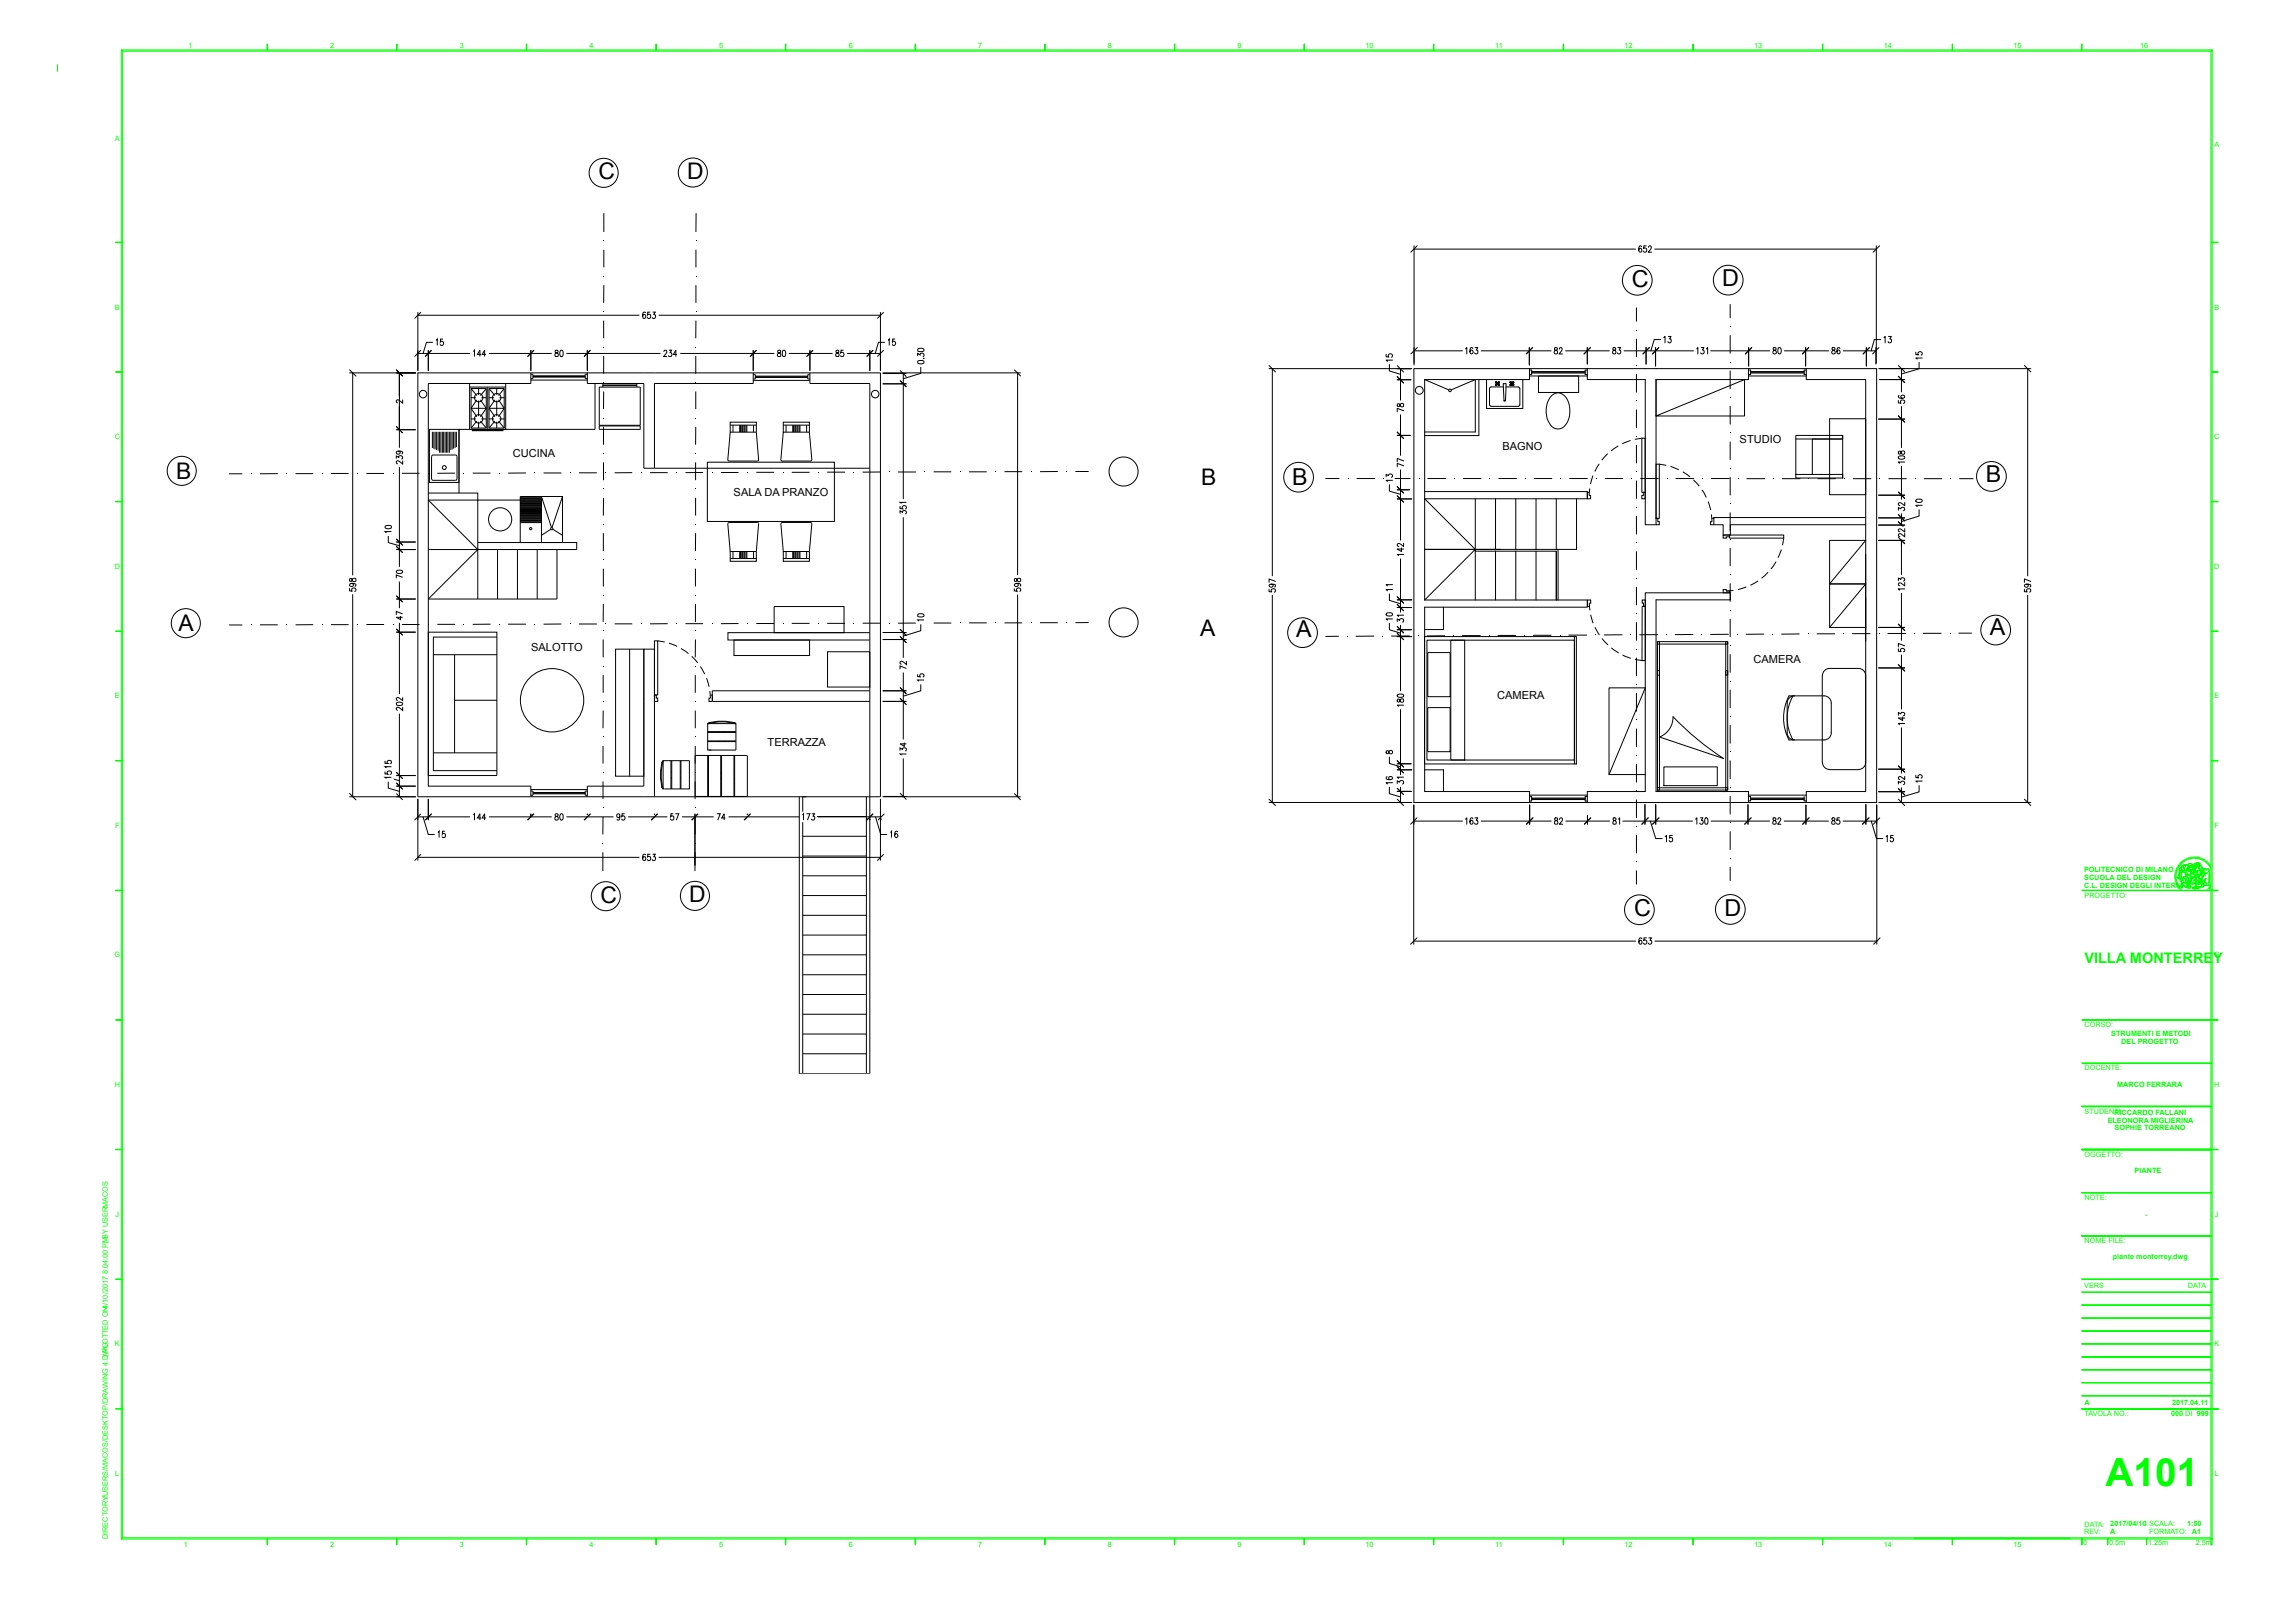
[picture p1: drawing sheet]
<svg xmlns="http://www.w3.org/2000/svg" width="595mm" height="420mm" viewBox="0 0 595 420" stroke-linecap="round" stroke-linejoin="round" font-family="sans-serif">
<defs><g id="words">
<text font-size="10.1" fill="#00f900" x="545.9" y="385.3">A101</text>
<g font-size="6">
<text x="423.1" y="74.4">C</text>
<text x="446.5" y="74.3">D</text>
<text x="335" y="125.8">B</text>
<text x="514.9" y="125.1">B</text>
<text x="336" y="165.3">A</text>
<text x="515.9" y="164.6">A</text>
<text x="423.7" y="237.6">C</text>
<text x="447.1" y="237.4">D</text>
</g>
<g font-size="5.9">
<text x="155.2" y="46.5">C</text>
<text x="178.1" y="46.4">D</text>
<text x="45.7" y="124.1">B</text>
<text x="311.4" y="125.8">B</text>
<text x="46.3" y="163.6">A</text>
<text x="311.1" y="165">A</text>
<text x="178.7" y="233.9">D</text>
<text x="155.7" y="234">C</text>
</g>
<text font-size="3.8" fill="#00f900" x="540.4" y="249.8">VILLA MONTERREY</text>
<g font-size="2.9">
<text x="133" y="118.6">CUCINA</text>
<text x="389.6" y="116.6">BAGNO</text>
<text x="451" y="115">STUDIO</text>
<text x="190.2" y="128.5">SALA DA PRANZO</text>
<text x="137.7" y="168.9">SALOTTO</text>
<text x="454.6" y="171.9">CAMERA</text>
<text x="388.2" y="181.1">CAMERA</text>
<text x="199" y="193.3">TERRAZZA</text>
</g>
<g font-size="1.9" fill="#00f900">
<text x="48.9" y="12.3">1</text>
<text x="85.6" y="12.3">2</text>
<text x="119.2" y="12.3">3</text>
<text x="152.8" y="12.3">4</text>
<text x="186.4" y="12.3">5</text>
<text x="220" y="12.3">6</text>
<text x="253.6" y="12.3">7</text>
<text x="287.2" y="12.3">8</text>
<text x="320.8" y="12.3">9</text>
<text x="354" y="12.3">10</text>
<text x="387.6" y="12.3">11</text>
<text x="421.2" y="12.3">12</text>
<text x="454.8" y="12.3">13</text>
<text x="488.4" y="12.3">14</text>
<text x="522" y="12.3">15</text>
<text x="554.9" y="12.3">16</text>
<text x="29.8" y="36.6">A</text>
<text x="574.1" y="38.1">A</text>
<text x="29.8" y="80.2">B</text>
<text x="574.1" y="80.2">B</text>
<text x="29.8" y="113.9">C</text>
<text x="574.1" y="113.9">C</text>
<text x="29.8" y="147.4">D</text>
<text x="574.1" y="147.4">D</text>
<text x="29.8" y="181">E</text>
<text x="574.1" y="181">E</text>
<text x="29.8" y="214.7">F</text>
<text x="574.2" y="214.7">F</text>
<text x="540.3" y="226.1">POLITECNICO DI MILANO</text>
<text x="540.3" y="228.1">SCUOLA DEL DESIGN</text>
<text x="540.3" y="230.1">C.L. DESIGN DEGLI INTERNI</text>
<text x="540.4" y="232.7">PROGETTO:</text>
<text x="29.7" y="248.2">G</text>
<text x="574" y="248.2">G</text>
<text x="540.4" y="266.3">CORSO:</text>
<text x="547.4" y="268.6">STRUMENTI E METODI</text>
<text x="550" y="270.6">DEL PROGETTO</text>
<text x="29.8" y="281.8">H</text>
<text x="540.4" y="277.5">DOCENTE:</text>
<text x="548.9" y="281.8">MARCO FERRARA</text>
<text x="574.1" y="281.8">H</text>
<text x="540.4" y="288.7">STUDENTI:</text>
<text x="546.4" y="291">ELEONORA MIGLIERINA</text>
<text x="548.1" y="289">RICCARDO FALLANI</text>
<text x="548.2" y="293">SOPHIE TORREANO</text>
<text x="540.4" y="299.9">OGGETTO:</text>
<text x="553.4" y="304.2">PIANTE</text>
<text x="540.4" y="311.1">NOTE:</text>
<text x="29.9" y="315.5">J</text>
<text x="556.2" y="315.5">-</text>
<text x="574.3" y="315.5">J</text>
<text x="27.9" y="322.2" transform="rotate(-90 27.9 322.2)">| BY USER:MACOS</text>
<text x="540.4" y="322.3">NOME FILE:</text>
<text x="547.8" y="326.3">piante monterrey.dwg</text>
<text x="540.3" y="333.9">VERS</text>
<text x="567.2" y="333.9">DATA</text>
<text x="27.9" y="339.3" transform="rotate(-90 27.9 339.3)">4/10/2017 8:04:00 PM</text>
<text x="27.9" y="351.8" transform="rotate(-90 27.9 351.8)">| PLOTTED ON:</text>
<text x="29.8" y="349.1">K</text>
<text x="574.1" y="349.1">K</text>
<text x="540.4" y="364.2">A</text>
<text x="563.1" y="364.2">2017.04.11</text>
<text x="540.4" y="367.2">TAVOLA NO.:</text>
<text x="562.9" y="367.2">000 DI 999</text>
<text x="29.9" y="382.6">L</text>
<text x="574.2" y="382.6">L</text>
<text x="540.4" y="395.8">DATA:</text>
<text x="547.1" y="395.7">2017/04/10 SCALA:</text>
<text x="567" y="395.7">1:50</text>
<text x="27.9" y="399" transform="rotate(-90 27.9 399)">DIRECTORY:/USERS/MACOS/DESKTOP/DRAWING 4.DWG</text>
<text x="47.6" y="401.1">1</text>
<text x="85.6" y="401.1">2</text>
<text x="119.2" y="401.1">3</text>
<text x="152.8" y="401.1">4</text>
<text x="186.4" y="401.1">5</text>
<text x="220" y="401.1">6</text>
<text x="253.6" y="401.1">7</text>
<text x="287.2" y="401.1">8</text>
<text x="320.8" y="401.1">9</text>
<text x="354" y="401.1">10</text>
<text x="387.6" y="401.1">11</text>
<text x="421.2" y="401.1">12</text>
<text x="454.8" y="401.1">13</text>
<text x="488.4" y="401.1">14</text>
<text x="522" y="401.1">15</text>
<text x="540.1" y="400.5">0</text>
<text x="540.3" y="397.7">REV:</text>
<text x="546.8" y="400.5">0.5m</text>
<text x="547.1" y="397.7">A</text>
<text x="556.9" y="400.5">1.25m</text>
<text x="557.2" y="397.7">FORMATO: A1</text>
<text x="569.3" y="400.5">2.5m</text>
</g>
</g></defs>
<g fill="none" stroke="#0f0" stroke-width=".26">
<path d="M563.8 226.8h.5M563.8 227l.5 .1M563.8 227.3h.5M563.8 227.5h.5M563.8 226.6h.5M563.9 226.3l.4 .1M563.9 226.1l.5 .1M564 225.8l.4 .2M564 225.6l.5 .1M564.1 225.4l.5 .1M564.2 225.2l.4 .2M564.3 227.7h-.5"/>
<path d="M564.3 227.9l-.5 .1M564.3 228.1l-.4 .1M564.3 228.3l-.4 .2M564.3 224.9l.5 .3M564.4 228.5l-.4 .2M564.5 224.7l.4 .2M564.5 228.8l-.5 .1M564.6 229l-.5 .1M564.6 224.5l.4 .3M564.6 229.2l-.4 .1M564.7 224.3l.4 .3M564.7 229.4l-.4 .2"/>
<path d="M564.9 224.1l.3 .3M564.9 229.6l-.5 .2M564.9 229.8l-.3 .2M565 224l.4 .3M565.1 229.9l-.4 .3M565.1 223.8l.4 .3M565.2 230.1l-.3 .3M565.3 223.6l.4 .3M565.3 230.3l-.3 .3M565.5 223.4l.3 .4M565.5 230.4l-.4 .3M565.6 230.6l-.3 .3"/>
<path d="M565.7 223.3l.3 .3M565.8 230.7l-.3 .4M565.9 223.1l.3 .4M566 230.9l-.3 .3M566.1 223l.2 .4M566.1 231l-.2 .4M566.3 222.9l.2 .3M566.3 231.2l-.3 .3M566.5 222.7l.2 .5M566.5 231.3l-.2 .4M566.7 231.4l-.2 .4M566.7 222.7l.2 .3"/>
<path d="M566.9 231.5l-.2 .4M566.9 222.5l.2 .5M567.1 231.6l-.2 .4M567.1 222.4l.2 .5M567.3 231.7l-.2 .4M567.4 222.4l.1 .4M567.5 231.8l-.1 .4M567.6 222.3l.1 .4M567.7 231.8l-.1 .4M567.8 226.8a.77 .77 0 0 1 1.3 .3l-1 .4zM567.8 222.2l.1 .5M567.9 231.8l-.1 .5"/>
<path d="M568.1 222.2l.1 .5M568.1 231.9l-.1 .5M568.2 227.4l.1 .2a.67 .67 0 0 0 .7-.8l-.8-.2-.5 .4 .3-.9 .8 .2 .5-.3v-.3l.4 .2-.1 1.5-.4 .3-.2 .4h-.2l.4 .1-.1 .3 .2-.2-.1 .2a.64 .64 0 0 1-.8 .7l-.6-.4 .4-1.1M568.3 222.2l.1 .4M568.3 231.9v.5M568.4 230.1l1.3-.3 .8 .1-1.4 .4zM568.5 222.1l.1 .5M568.5 232v.4M568.7 232v.4M568.8 222.1v.5M569 222.1v.5M569 232v.4"/>
<path d="M569.1 230.3l1.4-.4v.2l-1.4 .4zM569.2 227.7h.1M569.2 232v.4M569.3 222.1l-.1 .5M569.3 229.2l.2-.1 .1 .8-.2-.5-.2 .5zM569.4 231.9l.1 .5M569.5 223.8l.3-.2a.77 .77 0 0 1 .6 .6 .77 .77 0 0 1-.3 .8v.1l.1-.9a.4 .4 0 0 0-.5-.1 .4 .4 0 0 0-.1 .5l-.2 .3-.1-.6zM569.5 222.1v.5M569.6 231.9l.1 .5M569.7 225.9l.5-.3 .3 .1a.46 .46 0 0 1 .5 .2 .46 .46 0 0 1-.1 .6l-.8 .4-.4-.4zM569.7 224.1l.4-.1 .1 .3-.4 .4a.33 .33 0 0 1-.2-.3 .33 .33 0 0 1 .1-.3zM569.7 227.2l.6-.1-1.1 2.5-.1-.7z"/>
<path d="M569.7 222.2v.5M569.8 231.9l.1 .4M570 222.2l-.1 .5M570 227.9l.6-.1-.4 1 .1 .4-.2 .1-.3-.1zM570.1 231.8l.1 .5M570.2 222.3l-.1 .4M570.3 225.5l1.2-.3-.5 .6zM570.3 231.8l.1 .4M570.3 224.3l.8 .9-.7 .2-.2-.2zM570.4 222.4l-.1 .4M570.5 231.7l.2 .4M570.7 222.4l-.2 .5"/>
<path d="M570.7 226.5l.2 .1-.1 1.2-.8 .1 .2-.8zM570.7 231.6l.2 .5M570.9 222.5l-.2 .5M570.9 231.5l.2 .5M571 228.5l.8-.6-.6 1.7a.24 .24 0 0 1-.2 .4 .24 .24 0 0 1-.2-.4zM571.1 231.5l.2 .3M571.1 222.6l-.2 .4M571.3 231.3l.2 .4M571.3 222.7l-.2 .4M571.5 231.2l.2 .4M571.5 222.8l-.2 .4M571.6 225.3h.6a.36 .36 0 0 1 .4 .1 .36 .36 0 0 1 0 .5l.3 1.9a1.64 1.64 0 0 0 0 1.8h-1.7l.6-1.7-1.1 .8a3.9 3.9 0 0 1 1.1-2.2l.2-.1-.6-.5z"/>
<path d="M571.6 231.1l.3 .4M571.8 223l-.3 .3M571.8 231l.3 .3M571.9 223.1l-.2 .4M572 230.8l.3 .4M572.1 223.2l-.3 .4M572.1 230.7l.4 .3M572.3 223.4l-.3 .4M572.3 230.5l.3 .4M572.5 223.5l-.3 .4M572.5 230.4l.3 .3M572.6 230.2l.3 .3"/>
<path d="M572.6 223.7l-.3 .4M572.7 230l.4 .3M572.8 223.9l-.3 .3M572.9 229.9l.3 .2M573 224.1l-.4 .3M573 229.7l.4 .2M573.1 229.5l.4 .2M573.1 224.3l-.3 .3M573.2 229.3l.4 .2M573.2 224.5l-.3 .2M573.3 229.1l.4 .2M573.4 224.7l-.4 .2"/>
<path d="M573.4 228.9l.4 .1M573.4 228.7l.5 .1M573.5 224.9l-.4 .2M573.5 228.5l.4 .1M573.5 228.2l.5 .1M573.6 228l.4 .1M573.6 227.8l.4 .1M573.6 227.4h.5M573.6 227h.5M573.6 225.1l-.4 .2M573.6 227.6l.5 .1M573.7 225.3l-.4 .2"/>
<path d="M573.8 225.6l-.4 .1M573.9 225.8l-.5 .1M573.9 226l-.4 .1M574 226.3h-.5M574 226.7l-.4 .1M574 226.5l-.4 .1M574.1 227.2h-.5"/>
</g>
<path d="M569.2 227.7h.3l-.4 .8 .1-.3-.4-.1h.2zM569.2 227.7h.1" fill="none" stroke="#0f0" stroke-width=".26"/>
<g fill="none" stroke="#0f0" stroke-width=".26">
<path d="M14.9 16.8v1.7M31.5 12.9v386.1l.3-.3v-385.4M69.2 11.5l.1 1.6zM102.8 11.5l.2 1.6zM136.4 11.5l.2 1.6zM170.1 11.5v1.6zM203.6 11.5l.2 1.6zM237.2 11.5l.2 1.6zM270.8 11.5l.2 1.6zM304.5 11.5l.1 1.6zM338.1 11.5l.1 1.6zM371.6 11.5l.2 1.6z"/>
<path d="M405.3 11.5l.1 1.6zM438.9 11.5l.1 1.6zM472.5 11.5l.1 1.6zM506.1 11.5l.1 1.6zM539.7 11.5l.1 1.6zM573.5 12.9h-542l.3 .4h541.4M30 62.8l1.6 .1zM573.4 62.8l1.6 .1zM30 96.4l1.6 .1zM573.4 96.4l1.6 .1zM30 130l1.6 .1zM573.4 130l1.6 .1z"/>
<path d="M30 163.6l1.6 .1zM573.4 163.6l1.6 .1zM30 197.2l1.6 .1zM573.4 197.2l1.6 .1zM30 230.8l1.6 .1zM539.7 230.8l33.7 .1zM565.1 225.7l.9 .2 .4-.3-.1 .4a.84 .84 0 0 1-1.2-.3zM565.1 225.7v.3M565.2 226l-.5 1.7 .2 .1M565.2 225l.3-.1 .1 .5 .7 .3-.3 .2-.9-.2-.2-.2zM565.3 226.1h.4l-.2 1.6a.3 .3 0 0 1-.2 .3 .3 .3 0 0 1-.4-.2zM565.4 226l-.3 .3-.2 1.5 .5 .1"/>
<path d="M565.5 224.9h-.1a.49 .49 0 0 0-.4 .4 .49 .49 0 0 0 .1 .4l.9 .2 .3-.3M565.5 228.5a.77 .77 0 0 0 1.2 .3M565.6 226.2v-.1a.68 .68 0 0 1 1.1 .5l.1 .2a.5 .5 0 0 1-.2 .5 .5 .5 0 0 1-.5 .1v.4l-.3 .3a.69 .69 0 0 1-.2-1zM565.6 224.6l.5-.3 .7-.1a.52 .52 0 0 0-.7 .2 .52 .52 0 0 0 .2 .7l.1 .5a.65 .65 0 0 1-.8-.2 .65 .65 0 0 1 0-.8zM565.6 228.7l.5 .2 .6-.1 .3 .7 .1-.2 .1 .3v-.4l.2 .3-.1-.3 .3 .1-.2-.3a.32 .32 0 0 1-.3-.3 .32 .32 0 0 1 .4-.3l.2 .7a.61 .61 0 0 1-.1 .8 .61 .61 0 0 1-.8-.1l-1.1-.7zM565.6 228.7v.1a1.93 1.93 0 0 0 1.8 1.2l.1 .1M565.7 226.1l-.2 .4v1.4M565.7 229.1a1.8 1.8 0 0 0 2 .8l.1-.3a.39 .39 0 0 1 .2 .5 .39 .39 0 0 1-.6 .1l-.9-.3a.4 .4 0 0 0-.4-.3 .4 .4 0 0 0-.4 .3h.2l-.2 .2a.54 .54 0 0 1 0-.9zM565.7 229.1a.63 .63 0 0 0 0 1h.1v-.3a.63 .63 0 0 1 1 .3l.6 .1a.4 .4 0 0 0 .6-.1 .4 .4 0 0 0-.1-.5M565.8 228.1l-.5-.1-.2 .4 .3 .1a.51 .51 0 0 1 .5-.2 .51 .51 0 0 1 .4 .4M566 227.4l.8-.3 .2 .2 .1-.3 .3-.1a.73 .73 0 0 1 .7 .8 .73 .73 0 0 1-.9 .6l.3-.5-.4-.2-.4 .5-.4-.4-.3 .1zM566 227.9l.1-.1a.65 .65 0 0 1 .6 .4 .65 .65 0 0 1-.1 .7 .77 .77 0 0 1-1.1-.5l.5-.1z"/>
<path d="M566.1 224.4a.61 .61 0 0 1 .8-.2 .61 .61 0 0 1 .3 .7l-.1 .2a.63 .63 0 0 0-.1 .9l.1 .6 .3 .3-.3 .1-.1 .3-.2-.2v-.3l-.4-1.1a.56 .56 0 0 0-.4-.8zM566.2 227.6l.5 .5M566.3 227.7l-.4 .4 .1 .2M566.4 226h-1.2a.82 .82 0 0 0-.4 1l-.3 .5 .2 .2M566.5 226.3l.2 .9M566.7 224.4a2.23 2.23 0 0 0 .1 2.5v.2l.2 .2 .1-.3 .3-.1-.3-.3-.1-.6a1.11 1.11 0 0 1 .3-1.2 .87 .87 0 0 0-1.4-.5 .68 .68 0 0 0-.4 .9 .68 .68 0 0 0 .8 .5M566.8 227.1l-.3 .1a.4 .4 0 0 0-.4 .1 .4 .4 0 0 0-.1 .5h.1M566.8 224.2a.52 .52 0 0 0-.7 .2 .52 .52 0 0 0 .2 .7h.1M567 227.7h.2a.52 .52 0 0 1-.1 .8v.4l.5 .4-.3-.1 .1 .3-.2-.3 .1 .4-.2-.3-.1 .1a1.28 1.28 0 0 1 0-1.7zM567 227.7h.2a.52 .52 0 0 1-.1 .8l-.1 .3 .6 .5-.3-.1 .1 .3-.2-.3 .1 .4-.2-.3-.1 .1a1.28 1.28 0 0 1 0-1.7zM567 225.5l.5-.3 .2 .2-.3 .2 .2 .2h-.4zM567 225.1l.6-.2-.1 .3-.7 .4z"/>
<path d="M567 225.5l.2 .3h.4M567.1 224.3l.5-.4 .7 .1 .2 .3-.1 .2-.3-.2a.46 .46 0 0 1-.8 .2M567.2 224.1a.81 .81 0 0 1 1.3 .2l-.1 .2-.3-.2-.2 .2a.45 .45 0 0 1-.5 0 .45 .45 0 0 1-.2-.4zM567.3 224.5l.4 .1 .4-.3 .2 .1-.4 .6-.7-.1zM567.4 226.9l.5 .2M567.5 225.5h.6l-.2 .2a.25 .25 0 0 1-.3 .1 .25 .25 0 0 1-.1-.3zM567.5 228.4l.4 1.1-.4 .4h-.4M567.5 225.3l.2 .1M567.6 227.5l-.5 .1M567.6 225.1l-.8 .5M567.6 224.9l-.2 .3M567.7 227.2l.5 .4"/>
<path d="M567.8 225.5h.3l-.2 .2a.25 .25 0 0 1-.3 .1 .25 .25 0 0 1-.1-.3h.3h-.2M567.8 227.6l.1 .6-.6 .1M567.8 227a.63 .63 0 0 1 .7-.4 .63 .63 0 0 1 .5 .6l-.9 .2M567.9 228.8l.5 .4M567.9 227.1l.2 .3a.51 .51 0 0 1-.2 .8M567.9 224.8l.1 .1M568 226.1l-.3 .5v.4M568 224.5l.2 .1M568.1 224.6h.1M568.1 228.4v.6M568.1 227.4l.8-.3-.1 .4a.42 .42 0 0 1-.7-.1zM568.2 228l-.5 .9"/>
<path d="M568.2 227.6h.1M568.3 224.7l.7-.1a.32 .32 0 0 1-.3 .3 .32 .32 0 0 1-.3-.2zM568.3 224.4l-.4 .6-.6-.1M568.4 230.1l.7 .2v.2l-.7-.2zM568.4 230.1l1.3-.3 .8 .1-1.4 .4zM568.4 225.2a.66 .66 0 0 1 .7 .2 .66 .66 0 0 1 .1 .7l-.2-.1v-.6a.28 .28 0 0 0-.3-.2 .28 .28 0 0 0-.2 .3 .38 .38 0 0 1 .2 .5 .38 .38 0 0 1-.5 .2l-.2-.2zM568.5 225.2a.51 .51 0 0 1 .6 .5 .51 .51 0 0 1-.5 .5zM568.6 224.6l.2-.3 .4 .3-.2 .2M568.6 227.6h.1M568.6 224.4h.4l.2 .3-.6-.1zM568.6 228.2l-.2 1 .7-.1M568.7 227.3v.1"/>
<path d="M568.7 227.5h.1M568.7 227.4h.1M568.7 225.4h.1M568.7 225.3l-.1 .1M568.8 224.6l-.5 .1h.2a.24 .24 0 0 0 .3 .2 .24 .24 0 0 0 .2-.3h-.2l.1 .1M568.8 226.3l.1 .4M568.9 227.2l-.1 .2a.31 .31 0 0 1-.2 .3 .31 .31 0 0 1-.4-.2M568.9 225.2l.1 .3M569 225.4l-.2-.2-.3 .2a.43 .43 0 0 1 .2 .5 .43 .43 0 0 1-.5 .3l-.2-.2 .2-.5a.51 .51 0 0 1 .8-.2 .51 .51 0 0 1 .1 .7l-.1-.2M569.1 225.6h-.1M569.1 225.5v.3h-.5M569.1 226l-.5 .2"/>
<path d="M569.1 230.3v.2M569.2 228.2l-.1 .3 .2-.2M569.2 228v.2l.1-.2M569.2 224.7l.1-.1v.3l-.1 .6M569.2 224.4l.1 .3M569.3 225.7v-1.1l-.1 .1-.5-.4v-.2l.7-.3v1.1l.2-.4 .1 .2 .4-.1-.1 .4 .1-.1 .3 .5-.7 .5M569.3 226.4l-.1 1M569.3 225.9l.3 .1M569.4 227.2l-.2 .5M569.5 227.7h-.3l-.2 .5-.2-.1 .4 .1M569.5 226.5l-.3 .6M569.5 223.8l.3-.2a.77 .77 0 0 1 .6 .6 .77 .77 0 0 1-.3 .8h-.1l.2-.8a.38 .38 0 0 0-.5-.1 .38 .38 0 0 0-.1 .5l-.2 .3-.1-.6z"/>
<path d="M569.5 223.8h-.5l-.3 .5M569.6 224.5l.1 .2 .4-.1M569.7 224.3h.1M569.7 227.2l-.6 1.7 .1 .7 .3-.5 .1 .9-.2-.6-.3 .7 .1-.5M569.7 226.6l-.1 .6 .6-.1 .4-.4M569.7 224.6h.1M569.8 224.3h.1M569.8 224.5v.1M570 224.4h.1M570 224.4v.1M570.1 224.9l.3 .5M570.2 226.6h.1"/>
<path d="M570.3 227.1l-.8 1.5v.6M570.3 226.6h-.2M570.4 224.3l.5 .7M570.4 226.8h-.1M570.5 229.9v.2l-1.4 .4-.7-.2v-.2M570.7 226.3v.3M570.7 224.9l.4 .3M570.7 225.7l.3 .3M570.8 227.8h-.1a.59 .59 0 0 0-.7 .1 .59 .59 0 0 0 0 .7l-.2 .6 .3 .1 .2-.1-.1-.4 .4-1M570.8 228.7l.1 .3M570.9 226.6v.8a2.61 2.61 0 0 0-.2 2.1h.1M571 225.8a.88 .88 0 0 1 1.3-.5h.2a.69 .69 0 0 1-.5 1.1l-.3 .1-.7-.5"/>
<path d="M571 226l-.2 .3a.55 .55 0 0 1-.6 .5 .55 .55 0 0 1-.4-.7 .55 .55 0 0 1 .7-.3l-.1 .5a.36 .36 0 0 0 .4-.3 .36 .36 0 0 0-.4-.4h-.1a.59 .59 0 0 0-.7 .6M571.1 227v.4M571.4 226.5l-.6 .1M571.4 229.3l.4 .3M571.5 225.2h-.7l-.6 .4M571.7 226.5l-.5 .8-.5 1.5 1.1-.9 .3-.1M571.7 228.5l.5 .6M571.7 225.2l-.3 .7 .6 .5M571.8 227.9l-.6 1.7a.24 .24 0 0 1-.2 .4 .24 .24 0 0 1-.2-.4l.2-1.1M571.8 226.5l-.1 .7M571.9 228.8l.2 .7 .3 .1M572.1 225.5l-.2 .2"/>
<path d="M572.6 226.6l.1 2.2M572.7 225.9a5.5 5.5 0 0 1-.1 3.1l.3 .6h-1.7M573.4 230.8l1.6 .1zM30 264.4l1.6 .1zM539.7 275.6l33.7 .1zM539.7 264.4l33.7 .1zM573.4 264.4l1.6 .1zM30 298l1.6 .1zM539.7 286.8l33.7 .1zM539.7 298l33.7 .1zM573.4 298l1.6 .1zM539.7 309.2l33.7 .1z"/>
<path d="M30 331.6l1.6 .1zM539.7 338.3l33.7 .1zM539.7 320.4l33.7 .1zM539.7 335l33.7 .1zM539.7 331.6l33.7 .1zM573.4 331.6l1.6 .1zM539.7 358.5h33.7zM539.7 355.1l33.7 .1zM539.7 351.8l33.7 .1zM539.7 348.4l33.7 .1zM539.7 345l33.7 .1zM539.7 341.7h33.7z"/>
<path d="M30 365.2l1.6 .1zM539.7 365.2l33.7 .1zM539.7 361.8l33.7 .1zM573.4 365.2l1.6 .1zM31.8 398.7h541.4l.3 .3h-542zM69.2 398.8l.1 1.7zM102.8 398.8l.2 1.7zM136.4 398.8l.2 1.7zM170.1 398.8v1.7zM203.6 398.8l.2 1.7zM237.2 398.8l.2 1.7zM270.8 398.8l.2 1.7z"/>
<path d="M304.5 398.8l.1 1.7zM338.1 398.8l.1 1.7zM371.6 398.8l.2 1.7zM405.3 398.8l.1 1.7zM438.9 398.8l.1 1.7zM472.5 398.8l.1 1.7zM496.4 398.8l40.3 .1zM506.1 398.8l.1 1.7zM539.7 398.8l.1 1.7zM546.4 398.8l.1 1.7zM556.5 398.8l.1 1.7zM573.2 398.7v-385.4l.3-.4v386.1"/>
<path d="M573.2 398.8h.3v1.7h-.3z"/>
</g>
<g fill="#fff" stroke="#fff" stroke-width=".26">
<path d="M556.6 230.8l20.6 2.9h-20.6z"/>
<path d="M556.6 230.8h16.8l3.8 2.9z"/>
<path d="M573.4 221.1h3.8l-3.8 9.7z"/>
<path d="M577.2 221.1v12.6l-3.8-2.9z"/>
<path d="M112.6 87.5v2.5l2.8-2.5zM112.6 90l2.8-2.5v2.5z"/>
<path d="M122.3 90.4v2.5l4.1-2.5zM122.3 92.9l4.1-2.5v2.5z"/>
<path d="M143.5 90.4v2.5l2.9-2.5zM143.5 92.9l2.9-2.5v2.5z"/>
<path d="M171.6 90.4v2.5l4.3-2.5zM171.6 92.9l4.3-2.5v2.5z"/>
<path d="M201.1 90.4v2.5l3-2.5zM201.1 92.9l3-2.5v2.5z"/>
<path d="M216.2 90.4v2.5l3-2.5zM216.2 92.9l3-2.5v2.5z"/>
<path d="M229.8 87.5v2.5l2.8-2.5zM229.8 90l2.8-2.5v2.5z"/>
<path d="M166.2 80.5v2.5l4.2-2.5zM166.2 83l4.2-2.5v2.5z"/>
<path d="M102.3 103.2v1.7h2.5zM102.3 103.2h2.5v1.7z"/>
<path d="M102.3 103.2v1.7h2.5zM102.3 103.2h2.5v1.7z"/>
<path d="M102.3 116.5v4.2h2.5zM102.3 116.5h2.5v4.2z"/>
<path d="M99.4 135.8v2.8h2.5zM99.4 135.8h2.5v2.8z"/>
<path d="M102.3 147.4v3h2.5zM102.3 147.4h2.5v3z"/>
<path d="M102.3 158.1v3h2.5zM102.3 158.1h2.5v3z"/>
<path d="M102.3 180.4v4.2h2.5zM102.3 180.4h2.5v4.2z"/>
<path d="M99.4 196.7v2.8h2.5zM99.4 196.7h2.5v2.8z"/>
<path d="M99.4 199.5v2.8h2.5zM99.4 199.5h2.5v2.8z"/>
<path d="M90.2 149.5v4.2h2.5zM90.2 149.5h2.5v4.2z"/>
<path d="M166.2 221v2.5l4.2-2.5zM166.2 223.5l4.2-2.5v2.5z"/>
<path d="M113.1 215.1v2.5l2.8-2.5zM113.1 217.6l2.8-2.5v2.5z"/>
<path d="M122.3 210.5v2.5l4.1-2.5zM122.3 213l4.1-2.5v2.5z"/>
<path d="M143.5 210.5v2.5l2.9-2.5zM143.5 213l2.9-2.5v2.5z"/>
<path d="M159.5 210.5v2.5l2.9-2.5zM159.5 213l2.9-2.5v2.5z"/>
<path d="M173.4 210.5v2.5l3-2.5zM173.4 213l3-2.5v2.5z"/>
<path d="M185.4 210.5v2.5l3.1-2.5zM185.4 213l3.1-2.5v2.5z"/>
<path d="M207.6 210.5v2.5l4.1-2.5zM207.6 213l4.1-2.5v2.5z"/>
<path d="M230.4 215.1v2.5l2.8-2.5zM230.4 217.6l2.8-2.5v2.5z"/>
<path d="M328.6 149.7v4.2h2.5zM328.6 149.7h2.5v4.2z"/>
<path d="M358.9 91.3v2.8h2.5zM358.9 91.3h2.5v2.8z"/>
<path d="M361.9 104.2v2.9h2.4zM361.9 104.2h2.4v2.9z"/>
<path d="M361.9 118.4v3h2.4zM361.9 118.4h2.4v3z"/>
<path d="M358.9 122.5v2.7h2.5zM358.9 122.5h2.5v2.7z"/>
<path d="M361.9 140.4v4.1h2.4zM361.9 140.4h2.4v4.1z"/>
<path d="M358.9 151.2v2.4h2.5zM358.9 151.2h2.5v2.4z"/>
<path d="M361.9 159.1v2.6h2.4zM361.9 159.1h2.4v2.6z"/>
<path d="M358.9 158.4v2.8h2.5zM358.9 158.4h2.5v2.8z"/>
<path d="M361.9 179.5v4h2.4zM361.9 179.5h2.4v4z"/>
<path d="M358.9 194.2v1.7h2.5zM358.9 194.2h2.5v1.7z"/>
<path d="M361.9 201.1v2.6h2.4zM361.9 201.1h2.4v2.6z"/>
<path d="M358.9 200.9v2.8h2.5zM358.9 200.9h2.5v2.8z"/>
<path d="M424.5 242.7v2.5l4.1-2.5zM424.5 245.2l4.1-2.5v2.5z"/>
<path d="M379.6 211.6v2.5l4-2.5zM379.6 214.1l4-2.5v2.5z"/>
<path d="M402.6 211.6v2.5l3-2.5zM402.6 214.1l3-2.5v2.5z"/>
<path d="M417.7 211.6v2.5l2.6-2.5zM417.7 214.1l2.6-2.5v2.5z"/>
<path d="M431.3 216.2v2.5l2.8-2.5zM431.3 218.7l2.8-2.5v2.5z"/>
<path d="M439.2 211.6v2.5l4-2.5zM439.2 214.1l4-2.5v2.5z"/>
<path d="M459.2 211.6v2.5l3-2.5zM459.2 214.1l3-2.5v2.5z"/>
<path d="M474.5 211.6v2.5l2.9-2.5zM474.5 214.1l2.9-2.5v2.5z"/>
<path d="M488.6 216.2v2.5l2.8-2.5zM488.6 218.7l2.8-2.5v2.5z"/>
<path d="M524.4 149.7v4.2h2.5zM524.4 149.7h2.5v4.2z"/>
<path d="M496.3 90.8v2.7h2.5zM496.3 90.8h2.5v2.7z"/>
<path d="M491.7 102v3h2.5zM491.7 102h2.5v3z"/>
<path d="M491.7 116.5v4h2.5zM491.7 116.5h2.5v4z"/>
<path d="M491.7 129.8v3h2.5zM491.7 129.8h2.5v3z"/>
<path d="M496.3 129v2.8h2.5zM496.3 129h2.5v2.8z"/>
<path d="M491.7 136.6v3h2.5zM491.7 136.6h2.5v3z"/>
<path d="M491.7 149.4v4h2.5zM491.7 149.4h2.5v4z"/>
<path d="M491.7 166.4v3h2.5zM491.7 166.4h2.5v3z"/>
<path d="M491.7 184.3v4h2.5zM491.7 184.3h2.5v4z"/>
<path d="M491.7 200.9v2.9h2.5zM491.7 200.9h2.5v2.9z"/>
<path d="M496.3 200.4v2.8h2.5zM496.3 200.4h2.5v2.8z"/>
<path d="M424.4 63.3v2.5l4.2-2.5zM424.4 65.8l4.2-2.5v2.5z"/>
<path d="M379.6 89.7v2.5l4-2.5zM379.6 92.2l4-2.5v2.5z"/>
<path d="M402.5 89.7v2.5l3-2.5zM402.5 92.2l3-2.5v2.5z"/>
<path d="M417.7 89.7v2.5l2.9-2.5zM417.7 92.2l2.9-2.5v2.5z"/>
<path d="M431 86.8v2.5l2.7-2.5zM431 89.3l2.7-2.5v2.5z"/>
<path d="M439.5 89.7v2.5l3.6-2.5zM439.5 92.2l3.6-2.5v2.5z"/>
<path d="M459.2 89.7v2.5l3-2.5zM459.2 92.2l3-2.5v2.5z"/>
<path d="M474.5 89.7v2.5l3-2.5zM474.5 92.2l3-2.5v2.5z"/>
<path d="M488 86.8v2.5l2.8-2.5zM488 89.3l2.8-2.5v2.5z"/>
<path d="M262.6 149.5v4.2h2.4zM262.6 149.5h2.4v4.2z"/>
<path d="M237.5 89.9v4.9h2.4zM237.5 89.9h2.4v4.9z"/>
<path d="M232.9 129.8v3.9h2.5zM232.9 129.8h2.5v3.9z"/>
<path d="M237.5 158.7v2.8h2.4zM237.5 158.7h2.4v2.8z"/>
<path d="M232.9 171v2.9h2.5zM232.9 171h2.5v2.9z"/>
<path d="M237.5 174.3v2.8h2.4zM237.5 174.3h2.4v2.8z"/>
<path d="M232.9 192.1v4.1h2.5zM232.9 192.1h2.5v4.1z"/>
</g>
<path d="M556.6 230.8h16.8v-9.7h3.8v12.6h-20.6z" fill="none" stroke="#fff" stroke-width=".26"/>
<g fill="none" stroke="#000" stroke-width=".26">
<path d="M156.5 55.3v4.8M180.5 55.3l-.1 4.8M156.5 64.8v4.5M156.5 73.9v4.6M180.4 64.8v4.5M180.4 73.9v4.6M366.6 63.7v30.9M366.6 64.6h57.4M367.4 63.7l-1.6 1.7M424.3 79.8v3.5M425.6 64l-.4-.3a.99 .99 0 0 0 .1 1.7 .48 .48 0 0 0 .4-.6 .48 .48 0 0 0-.7-.3l-.1 .3M426.8 63.7h-.6l-.1 .8a.49 .49 0 0 1 .7 0 .49 .49 0 0 1-.1 .7 .49 .49 0 0 1-.7-.1"/>
<path d="M427.4 64.1a.39 .39 0 0 1 .5-.3 .39 .39 0 0 1 .2 .6l-.8 1h.9M429 64.6h57.5M448.6 78.9v3.5M486.5 63.7v30.5M487.3 63.7l-1.7 1.7M90.6 96.7h17.2M90.6 95.9l1.7 1.6M91.4 96.7v52.4M102.7 95.9l1.7 1.6M103.5 96.7v19.4M108.3 80.9v15.2M108.3 91.6h13.6"/>
<path d="M108.3 81.7h57.5M109.1 90.8l-1.6 1.6M109.1 80.9l-1.6 1.7M111 90.8v5.3M111.9 90.8l-1.7 1.6M112.2 88.8h-1.6l-.9 2.8M113 88.2l.4-.3v1.7M114.9 87.9h-.7v.7a.49 .49 0 0 1 .7 .1 .49 .49 0 0 1-.1 .7 .49 .49 0 0 1-.7-.1M121.8 99.4v11.9h9.3v-11.9M122.7 91.1l.3-.3v1.6M124.7 91.9h-.9l.6-1.1v1.6M126 91.9h-1l.6-1.1v1.6"/>
<path d="M126.8 91.6h16.2M137.6 96.7v2.7h-26.6v104.4h26.6v2.8M137.6 96.7h-29.3v109.9h120v-109.9h-76M137.6 96.7h14.7v2.7h14.6v22h58.6M137.6 90.8v5.3M137.6 97.1h.6v1.1h-.6M137.6 98.5h14.7M138.2 97.6h13.5M138.2 97.4h13.5M138.2 97.8h13.5M138.4 90.8l-1.6 1.6M144 90.9v.4a.61 .61 0 0 1 .7 .4 .61 .61 0 0 1-.3 .7 .53 .53 0 0 1-.6-.5 .53 .53 0 0 1 .7-.5l.2-.2-.1-.3z"/>
<path d="M145.3 90.9l.3-.1a1.08 1.08 0 0 1 0 1.6h-.3l-.2-.6zM146.9 91.6h24.3M152.3 90.8v5.3M152.3 97.1h-.6v1.1h.6M153.1 90.8l-1.7 1.6M154.3 99.4v11.9h-35.3v16.5M156.3 99.4v1M156.3 99.8h8.8M156.3 100h8.8M156.5 83.1v4.6M156.5 92.3v4.6M165.1 99.4v1"/>
<path d="M167.4 81.1l-.4-.2a.99 .99 0 0 0 0 1.7 .48 .48 0 0 0 .5-.7 .48 .48 0 0 0-.8-.1l-.1 .2M168.6 80.9h-.7v.7a.49 .49 0 0 1 .7 .1 .49 .49 0 0 1-.1 .7 .49 .49 0 0 1-.7-.2M169.2 80.9h.7l-.4 .6a.49 .49 0 0 1 .4 .8 .49 .49 0 0 1-.8-.1M170.8 81.7h57.5M172.1 91.2l.3-.4 .4 .1 .1 .2-.9 1.3h.9M173.4 90.8h.7l-.4 .6a.49 .49 0 0 1 .5 .8 .49 .49 0 0 1-.9-.1M175.5 91.9h-.9l.6-1.1v1.6M176.4 91.6h24.3M180.4 92.3v4.6M180.4 83.1v4.6M195.3 96.7v2.7h-25.6v22M195.3 97.1h.5v1.1h-.5"/>
<path d="M195.3 98.6h14.7M195.3 90.8v5.3M195.8 97.7h13.6M195.8 97.5h13.6M195.8 97.9h13.6M196.1 90.8l-1.6 1.6M201.7 90.9v.4a.61 .61 0 0 1 .7 .4 .61 .61 0 0 1-.3 .7 .53 .53 0 0 1-.6-.5 .53 .53 0 0 1 .7-.5l.2-.2-.1-.3zM203 90.9l.2-.1a.98 .98 0 0 1 .1 1.6h-.1a1.23 1.23 0 0 1-.2-1.5zM204.5 91.6h11.4M210 96.7v2.7h15.5v178.9M210 97.1h-.6v1.1h.6M210 90.8v5.3"/>
<path d="M210.8 90.8l-1.7 1.6M216.8 90.9v.4a.6 .6 0 0 1 .7 .4 .6 .6 0 0 1-.3 .7 .52 .52 0 0 1-.6-.5 .52 .52 0 0 1 .7-.5l.1-.5zM218.7 90.8h-.6l-.1 .7a.5 .5 0 0 1 .7 0 .5 .5 0 0 1 0 .7 .5 .5 0 0 1-.8-.1M219.6 91.6h8.7M225.5 90.8v5.3M226.4 90.8l-1.7 1.6M228.3 80.9v15.2M228.8 96.7h35.8M228.9 96.8h6.1M228.9 99.5h6.1M229.1 90.8l-1.6 1.6M229.1 80.9l-1.6 1.7"/>
<path d="M229.4 88.8h-1.6l-.9 2.8M230.3 88.2l.2-.3v1.7M232.1 87.9h-.7v.7a.49 .49 0 0 1 .7 .1 .49 .49 0 0 1-.1 .7 .49 .49 0 0 1-.7-.1M233.3 96l1.7 1.7M233.3 98.7l1.7 1.6M234.2 96.8v32.6M237.9 92.3v-.7l.6 .4a.47 .47 0 0 1 .8-.4 .47 .47 0 0 1-.1 .8M238 93.6l.6-.1a.72 .72 0 0 1 1 .5l-.4 .3h-.6l-.6-.2zM238 90.5l.8-.2 .7 .2 .1 .3a1.08 1.08 0 0 1-1.7 0zM238.7 95.1v1.7l-4.5 1.4M239.4 92.9h.1M263 95.9l1.6 1.6"/>
<path d="M263.8 96.7v52.4M329 95.6h37M329 94.8l1.7 1.6M329.9 95.6v53.7M359.4 91.8v.7l.7 .1a.5 .5 0 0 1 0-.8 .5 .5 0 0 1 .7 .1 .5 .5 0 0 1-.1 .7M360.2 94.5v1.7l2.9 .9M361 93.4h-1.6l.3 .3M362.2 98.5h3.6M362.2 94.8l1.7 1.7M362.2 97.6l1.7 1.7M363.1 95.6v8.1M366.6 91h12.5"/>
<path d="M367.5 90.1l-1.7 1.7M369.4 98.4v57.2M369.4 98.4l6.2 2.7M379.9 90.4l.4-.3v1.7M381.8 90.4l-.2-.3a.94 .94 0 0 0 0 1.7 .48 .48 0 0 0 .3-.6 .48 .48 0 0 0-.6-.4l-.2 .4M382.4 90.1h.7l-.4 .6a.49 .49 0 0 1 .5 .8 .49 .49 0 0 1-.9 0M383.4 98.4v14.5h-14M384 91h18.1M385.4 98.4v7.5h9.4v-7.5M387.7 99.1l.1 .2zM387.7 99.8l.2 .2-.1-.1M387.8 99.3h.1z"/>
<path d="M387.8 99v.1M387.8 99.6v.1M387.9 99.2v.1M387.9 99h.1M387.9 99.6v.1M387.9 99.9v.1M387.9 99.5l.1 .2 .1-.2M388 99.2l-.1 .3 .2-.2M388 99.8v.1M388 99h-.1l.2 .1M388 99.6l.1 .2zM388 99.6h-.1l.1 .1"/>
<path d="M388.1 99.6l.1 .1h-.2M388.2 99.2l-.2 .1h.2M388.2 99.6l.3 .1h-.3M388.4 99.3l.1 .2zM388.4 99.6l.1-.1v.2M388.5 99v.3l-.1-.2M388.5 99.3l-.3-.1 .2 .1M388.5 99.6v.3l-.1-.1M388.5 99.2l.1 .1h-.1M388.5 99.8l.1 .2-.1-.1M388.6 99h.1M388.6 99.8l.1 .1z"/>
<path d="M388.6 99.6v.1M388.6 99.2v.1zM388.6 99.2l.1-.1v.2M388.6 99.8h.1v.1M388.7 99.1h.1M388.7 99.8h.1M388.7 99l-.1 .1M388.7 99.6l-.1 .1M389.7 99.5h.8l-.2 4.5h-.4zM391.5 99.1l.1 .1zM391.5 99.8h.1M391.5 99l.1 .1"/>
<path d="M391.5 99.6v.2l.1-.1M391.6 99.2l.1 .1h-.2M391.6 99.8l.1 .2-.2-.1M391.7 99.2v.1M391.7 99h-.2h.2M391.7 99.6h-.2l.2 .1M391.7 99.9v.1M391.7 99.2l.1-.1-.1 .4 .1-.2M391.7 99.5l.1 .2v-.2M391.7 99.7l.1 .1zM391.7 99.8l.1 .1M391.8 99h-.1l.1 .1"/>
<path d="M391.8 99.7h.2l-.3-.1v.1M392 99.2l-.2 .1h.2M392 99.6l.2 .1h-.2M392.1 99.1l.1 .2v-.2M392.1 99.6l.2-.1-.1 .2M392.1 99.8h.1M392.2 99l.1 .1M392.2 99.3l.1 .2zM392.2 99.3l-.2-.1 .1 .1M392.2 99.6l.1 .1M392.3 99.2l-.1 .1M392.3 99.8v.2l-.1-.1"/>
<path d="M392.3 99.3h.1zM392.3 99h.1M392.3 99.8l.1 .1zM392.3 99.6v.1M392.4 99.2l.1-.1-.1 .2M392.4 99.8h.1l-.1 .1M392.4 99.1h.1M392.4 99h-.1l.1 .1M392.4 99.8h.1M392.4 99.6h-.1l.1 .1M396.5 90.1v4.5M396.5 95.6h-29.9v112.5h44.9"/>
<path d="M396.5 95.6h90v112.5h-75v-2.9h15.1v-49.7M396.5 95.6v2.8h-27.1M396.5 96h.6v1.1h-.6M396.5 97.5h15M397.1 96.5h13.9M397.1 96.3h13.9M397.1 96.7h13.9M397.3 90.1l-1.6 1.7M398.9 97.5h10.4v4.3h-10.4zM403.1 90.2v.5a.61 .61 0 0 1 .7 .3 .61 .61 0 0 1-.3 .8 .53 .53 0 0 1-.6-.6 .53 .53 0 0 1 .7-.5l.2-.2-.1-.3zM404.3 90.5l.2-.4 .4 .1 .1 .2-.2 .6-.6 .8h.9M405.9 91h11.3"/>
<path d="M411.5 90.1v4.3M411.5 95.6v2.8h15.1v37.6h2.7M411.5 96h-.5v1.1h.5M412.3 90.1l-1.6 1.7M418.2 90.2v.5a.6 .6 0 0 1 .7 .3 .6 .6 0 0 1-.3 .8 .52 .52 0 0 1-.6-.6 .52 .52 0 0 1 .7-.5l.2-.2-.1-.3zM419.4 90.1h.8l-.4 .6a.5 .5 0 0 1 .4 .8 .5 .5 0 0 1-.9 0M421 91h18M424.3 87.9v4.6M424.3 97.1v4.6M426.8 90.1v4.3M427.6 90.1l-1.6 1.7M429.2 90.1v4.8"/>
<path d="M429.3 98.4v9.4h23v-9.4l-23 9.4M429.3 98.4v36M430.1 90.1l-1.7 1.7M430.5 88h-1.6l-.9 3M431.3 87.5l.4-.3v1.7M432.6 87.2h.6l-.3 .7a.47 .47 0 0 1 .4 .7 .47 .47 0 0 1-.9-.1M439.9 90.4l.3-.3v1.7M441.1 90.1h.6l-.3 .6a.49 .49 0 0 1 .4 .8 .49 .49 0 0 1-.9 0M442.4 90.4l.3-.3v1.7M443.5 91h15.3M448.6 87v4.6M448.6 96.2v4.6"/>
<path d="M453.3 95.6v2.8h-24M453.3 96h.6v1.1h-.6M453.3 97.5h15M453.3 90.1v4.8M453.9 96.5h13.8M453.9 96.3h13.8M453.9 96.7h13.8M454.2 90.1l-1.7 1.7M459.8 90.2v.5a.6 .6 0 0 1 .6 .3 .6 .6 0 0 1-.2 .8 .52 .52 0 0 1-.6-.6 .52 .52 0 0 1 .7-.5l.1-.5zM461.1 90.2l.2-.1a.92 .92 0 0 1 .5 .8 .92 .92 0 0 1-.5 .9 1.23 1.23 0 0 1-.2-1.6zM462.6 91h11.5M468.1 90.1v4.8"/>
<path d="M468.3 95.6v2.8h15.4v106.8h-15.4v2.9M468.3 96h-.6v1.1h.6M468.9 90.1l-1.6 1.7M475 90.2v.5a.61 .61 0 0 1 .7 .3 .61 .61 0 0 1-.2 .8 .53 .53 0 0 1-.7-.6 .53 .53 0 0 1 .7-.5l.2-.2v-.3zM477 90.4l-.4-.3a.99 .99 0 0 0 .1 1.7 .48 .48 0 0 0 .3-.6 .48 .48 0 0 0-.6-.4l-.2 .4M477.9 91h8.4M483.9 90.1v4.8M484.7 90.1l-1.7 1.7M486.3 90.1v4.3M487.1 95.6h39.4M487.1 90.1l-1.6 1.7M487.3 98.4h6.5"/>
<path d="M487.6 88h-1.7l-.8 3M488.4 87.5l.3-.3v1.7M489.6 87.2h.7l-.3 .7a.49 .49 0 0 1 .3 .7 .49 .49 0 0 1-.8-.1M492.2 94.8l1.6 1.6M492.2 97.6l1.6 1.6M493 95.6v6M496.7 91.3v.6l.7 .1a.5 .5 0 0 1 0-.7 .5 .5 0 0 1 .7 0 .5 .5 0 0 1 0 .8M497.5 94v1.6l-4.5 1.4M498.3 92.8h-1.6l.3 .3M524.8 94.8l1.7 1.6M525.7 95.6v53.7M102.7 118.9v-.7l.7 .4a.47 .47 0 0 1 .7-.4 .47 .47 0 0 1 0 .8"/>
<path d="M102.7 111.4h5.1M102.7 110.6l1.7 1.7M103.3 116.9a.42 .42 0 0 1 .5 .5 .42 .42 0 0 1-.6 .4l-.5-.4a.93 .93 0 0 1 1.7 .1l-.3 .2M104.4 103.6v.9l-.8-.6a.45 .45 0 0 0-.7-.2 .45 .45 0 0 0 0 .7h.2M104.4 119.4v.9l-.8-.6a.45 .45 0 0 0-.7-.2 .45 .45 0 0 0 0 .7h.2M111.3 111.3h7.7v13.8h-7.7zM111.9 118.3v5.9M111.9 118.3l.4-.3h5.8l.3 .3M112.1 112v4.1M112.5 112v4.4M112.8 112v4.5M113.2 112v4.7"/>
<path d="M113.6 112v4.8M113.9 112v5.4M114.3 112v5.4M114.7 112v5.4M115 112v5.4M115.4 112v5.4M115.8 112v5.4M116.1 112v5.4M116.5 112v5.4M116.9 112v4.7M117.2 112v4.5M117.6 112v4.3"/>
<path d="M118 112v4.1M118.3 112v3.9M118.5 118.3v5.9M121.8 100.4h9.3M122.1 100.7l1.5 1.9M122.1 105.9l1.5 2.2M122.1 108.6h1.3M122.1 103.1h1.3M122.1 111h4M122.1 105.9h4M122.5 111.4h7.9v.3h-7.9zM123.6 109.2l-1.5 1.8"/>
<path d="M123.6 103.7l-1.5 2.2M124.1 100.7v1.7M124.1 103.8v4.1M124.1 109.3v1.7M124.5 103.7l1.6 2.2v5.1M124.5 109.2l1.6 1.8M124.8 108.6h1.3M124.8 103.1h1.3M126.1 105.9v-5.2h-4v10.3M126.1 105.9l-1.6 2.2M126.1 100.8l-1.6 1.8M126.4 100.4v10.9"/>
<path d="M126.8 105.9l1.5 2.2M126.8 100.7l1.5 1.9M126.8 108.6h1.3M126.8 103.1h1.3M126.8 100.7v10.3M126.8 100.7h3.9M126.8 111h3.9M126.8 105.9h3.9M128.3 103.7l-1.5 2.2M128.3 109.2l-1.5 1.8M128.8 100.7v1.7M128.8 103.8v4.1"/>
<path d="M128.8 109.3v1.7M129.2 109.2l1.5 1.8M129.2 103.7l1.5 2.2M129.5 108.6h1.2M129.5 103.1h1.2M130.7 105.9l-1.5 2.2M130.7 100.7v10.3M130.7 100.7l-1.5 1.9M155.4 100.4h10.6v9.9h-10.6zM155.4 110.4h10.6v.9h-10.6zM155.6 110.3v.1M156.5 110.7v4.6"/>
<path d="M156.5 119.9v4.6M156.5 101.5v4.6M165.8 110.3v.1M180.3 119.9v4.6M180.4 110.7l-.1 4.6M180.4 101.5v4.6M183.4 119.8h32.9v15.4h-32.9zM188.7 119.3l.3 .2M189.3 112v-2.5h6.8v2.5M189.3 110.2h6.8M190 110.2v1.8M191.8 110.2v1.8"/>
<path d="M192 110.2v1.8M192.3 110.2v1.8M192.5 110.2v1.8M192.9 110.2v1.8M193.1 110.2v1.8M193.4 110.2v1.8M193.6 110.2v1.8M195.4 110.2v1.8M196.1 112h-6.8l-.6 7.3M196.1 112l.6 7.3M196.7 119.3l-.3 .2h-7.5M202.5 119.3l.2 .2"/>
<path d="M202.7 119.5h7.5M203.1 112v-2.5h6.7v2.5M203.1 110.2h6.7M203.8 110.2v1.8M205.5 110.2v1.8M205.7 110.2v1.8M206.1 110.2v1.8M206.3 110.2v1.8M206.6 110.2v1.8M206.8 110.2v1.8M207.2 110.2v1.8M207.4 110.2v1.8"/>
<path d="M209.1 110.2v1.8M209.8 112h-6.7l-.7 7.2M209.8 112l.6 7.3-.2 .2M362.2 112.9h3.4M362.2 112l1.7 1.7M362.3 104.7v.7h.5a.62 .62 0 0 1 .4-.7 .62 .62 0 0 1 .7 .2 .53 .53 0 0 1-.5 .6 .53 .53 0 0 1-.5-.7zM363.1 107.6v10.5M363.9 106.5l-1.7-.6v.8M363.9 119.5l-1.7-.6v.8M376.3 101.1l6.2-2.7v13.6h-13.1M386.2 100.7v4.3M389.8 100.3l-3.3 .1-.3 .3"/>
<path d="M390.4 100.3l3.3 .1 .3 .1v4.6l-.3 .2-7.2 .1-.3-.4M402.3 102.6a2.48 2.48 0 0 1 4.1 1.1 6 6 0 0 1-1.4 7.2 2.51 2.51 0 0 1-3.5-1.5 6.3 6.3 0 0 1 .8-6.8zM416.8 117.6l-1.5 1.7M419.6 115.6l-1.9 1.3M422.7 114.2l-2.1 .8M424.3 106.3v4.6M424.3 115.5v4.5M425.7 113.6h.8v14.1h-.8zM425.7 113.6l-1.9 .3M448.6 105.4v4.6M448.6 114.6v4.6M474.3 108.6h9.4v19.7h-9.4z"/>
<path d="M477.7 112.9v.9h-12.1M477.7 113.8h-7.8v9.2M487 108.7h6.8M492.2 103.8v.7h.7a.48 .48 0 0 1 0-.7 .48 .48 0 0 1 .7 .1 .48 .48 0 0 1-.1 .7M492.2 107.8l1.6 1.7M492.3 118.3l1.2-.1 .3 .4a.92 .92 0 0 1-.8 .5 .92 .92 0 0 1-.8-.5zM492.3 117v.7h.4a.6 .6 0 0 1 .4-.7 .6 .6 0 0 1 .7 .2 .52 .52 0 0 1-.5 .6 .52 .52 0 0 1-.5-.6l-.3-.3zM492.4 102.5l-.2 .3a.94 .94 0 0 0 1.6 0 .47 .47 0 0 0-.7-.4 .47 .47 0 0 0-.1 .8l.3 .1M493 105.4v10.7M493.8 119.8h-1.6l.3 .3M59.4 122.8h3.4M72 122.8h-4.6"/>
<path d="M76.6 122.8h4.6M85.8 122.7h4.6M95 122.7h4.6M99.9 136.4l.6-.2a.71 .71 0 0 1 1 .4v.1a.98 .98 0 0 1-1.7-.1zM100.7 139v1.7l2.8 .8M101.5 137.8h-1.7l.4 .4M102.7 139.7l1.7 1.7M103.5 121.1v25.9M104.2 122.7h4.6M111 129.6h12.9v12.9zM111 127.8h12.9v1.8h16.5M118 122.7h-4.6"/>
<path d="M118.4 124.2l-.3 .3h-5.8l-.4-.3M122.6 122.7h4.6M134.9 128.7h10.9v12h-10.9zM134.9 128.9h5.5M134.9 129.1h5.5M134.9 129.3h5.5M134.9 129.4h5.5M134.9 129.8h5.5M134.9 130h5.5M134.9 130.2h5.5M134.9 130.5h5.5M134.9 130.4h5.5"/>
<path d="M134.9 130.8h5.5M134.9 130.9h5.5M134.9 131.1h5.5M134.9 131.3h5.5M134.9 131.5h5.5M134.9 131.6h5.5M134.9 131.8h5.5M134.9 132h5.5M134.9 132.2h5.5M134.9 132.4h5.5M134.9 132.6h5.5M134.9 132.7h5.5"/>
<path d="M134.9 132.9h5.5M134.9 133.1h5.5M134.9 133.3h5.5M134.9 133.5h5.5M134.9 133.7h5.5M134.9 135.5h5.5M134.9 135.3h5.5M134.9 135.1h5.5M134.9 134.9h5.5M134.9 134.8h5.5M134.9 134.6h5.5M134.9 134.4h5.5"/>
<path d="M134.9 134.2h5.5M134.9 134h5.5M134.9 133.8h5.5M136.4 122.6l-4.7 .1M140.9 122.6h4.6M142.8 137.2l-2.4 1.6M143 136.7l-2.6-8v12M143.3 137.2l2.5 1.6M145.8 128.7l-2.7 8M150.1 122.6h4.6M156.4 138.2v4.7M156.5 129.1l-.1 4.6"/>
<path d="M163.9 122.5l-4.6 .1M168.5 122.5h4.6M180.3 129.1v4.6M180.3 138.2v4.7M182.3 122.5h-4.6M186.9 122.5h4.6M188.7 135.7l.6 7.3h6.8M188.9 135.4l7.5 .1 .3 .2M189 135.5l-.3 .2M196.1 122.5h4.6M196.7 135.7l-.6 7.3M202.4 135.7l.7 7.3h6.7"/>
<path d="M202.7 135.4h7.5M202.7 135.5l-.2 .3M205.3 122.5h4.6M210.2 135.5l.2 .3M210.5 135.7l-.7 7.3M214.5 122.4h4.6M228.3 122.4h-4.7M232.8 122.4h4.6M233.3 133.1v-.7l.7 .4a.49 .49 0 0 1 .7-.4 .49 .49 0 0 1 0 .8M233.3 131.2v.7h.8a.5 .5 0 0 1 0-.7 .5 .5 0 0 1 .7 .1 .5 .5 0 0 1-.1 .7M234.2 134.1v36.4M235 130.2h-1.7l.4 .3"/>
<path d="M242.1 122.3h4.5M251.2 122.3h4.6M260.4 122.3h4.6M274.2 122.2l-4.6 .1M278.8 122.2h3.4M343.7 124.1h3.5M351.8 124.1h4.6M359.4 123.6v-.6l.6 .3a.48 .48 0 0 1 .7-.4 .48 .48 0 0 1 0 .9M360.2 125.7v1.6l2.9 .9M361 124.1h4.6M361 124.5h-1.6l.3 .3M362.2 127h3.2"/>
<path d="M362.2 126.2l1.7 1.6M362.2 129.4h3.8M362.2 128.5l1.7 1.7M363.1 121.8v18.2M363.9 120.8l-1.7-.7v.9M369.4 127.4h42.1v1.9M370.2 124.1h4.6M379.3 124.1h4.7M382.5 129.3v13.1M387.7 129.3v13.1M388.6 124.1h4.5M393 129.3v13.1"/>
<path d="M397.8 124.1h4.5M398.2 129.3v13.1M403.5 129.3v13.1M407 124.1h4.5M408.7 129.3v13.1h-4.8M411.5 129.3h-42.1l13.1 13.1M412 127.7h-.5v1.6M412.2 126.6l-.2 1.9h.4v.8h-.9M413 123.3l-.7 2.2M414.6 120.3l-1.1 1.9M416.1 124.1h4.6M424.3 124.7v4.5"/>
<path d="M424.3 133.8v4.7M425.3 124.1h4.6M426 127.7h.5v1.6h-.8v-.8h.3zM429.3 120.3h.9v14.1h-.9zM429.3 134.4h.5v.8h.4v.8h-.9zM430.2 120.3l1.8 .4M433.1 120.9l2.1 .9M434.5 124.1h4.6M436.3 122.3l1.8 1.3M439 124.4l1.6 1.7M441.2 127l1.2 2M442.8 130l.7 2.2"/>
<path d="M443.7 133.4l.2 1.8h-.4v.8h.8M443.7 124.1h4.6M443.9 134.4h.4v1.6M444.3 136h2.4v2.7M446.7 138.7h1.7v.5h-.9v.3h-.8zM448.4 138.7h14v.8h-14zM448.6 123.8v4.5M448.6 133v5.7h-1.9M448.6 136h35.1M452.9 124.1h4.6M462.1 124.1h4.6M462.4 139.5l-.3 1.8"/>
<path d="M465.6 123h12.1v.9h-12.1v-11h12.1v11M471.3 124.1h4.6M480.5 124.1h4.6M483.7 134.2h-39.4v.2M487 128.4h6.8M487 134.3h6.8M487 136.1h6.8M489.7 124.1h4.5M492.2 132.3v-.7l.6 .3a.47 .47 0 0 1 .7-.3 .47 .47 0 0 1 0 .8M492.2 127.6l1.6 1.6M492.2 133.4l1.6 1.7M492.2 135.3l1.6 1.6"/>
<path d="M492.2 139.3l1.6 1.7M493 120.9v8.5M493 133.2v3M493.8 130.2v.9l-.8-.6a.45 .45 0 0 0-.6-.2 .45 .45 0 0 0-.1 .7l.2 .1M493.8 138.3v.9l-.8-.7a.45 .45 0 0 0-.6-.1 .45 .45 0 0 0-.1 .6l.2 .1M493.8 137.1v.8l-1.3-.8-.3 .5 .3 .3M496.8 129.6l.6-.2a.71 .71 0 0 1 .9 .4 .92 .92 0 0 1-.8 .5 .92 .92 0 0 1-.8-.5zM497.5 132.1v1.7l-4.5 1.4M498.3 131h-1.6l.3 .3M498.9 124.1h4.5M508 124.1h3.6M90.6 152.6v.6l.7 .1a.52 .52 0 0 1 .1-.7 .52 .52 0 0 1 .7 0 .52 .52 0 0 1 0 .7h-.2"/>
<path d="M90.7 150.1v.6h.5a.57 .57 0 0 1 .4-.8 .57 .57 0 0 1 .7 .6 .59 .59 0 0 1-.8 .3 .59 .59 0 0 1-.3-.7zM91.2 151.2a.42 .42 0 0 1 .5 .5 .42 .42 0 0 1-.6 .3l-.5-.3a.91 .91 0 0 1 .9-.5 .91 .91 0 0 1 .8 .5l-.3 .3M91.4 154.2v52.4M102.7 142.5h5.1M102.7 155.3h5.1M102.7 140.5h5.1M102.7 141.6l1.7 1.7M102.7 154.5l1.7 1.6M102.8 148l.6-.2a.72 .72 0 0 1 1 .5 .97 .97 0 0 1-1.7-.1zM103.5 150.8v6.9M103.8 159.7v.9l-1.1-.6h1.7M104.4 149.7l-1.7-.6v.8"/>
<path d="M104.4 159.2l-1.7-.7v.9M123.9 140.7h25.6v1.8h-38.5M129 142.5v12.8M134.2 142.5v12.8M139.3 142.5v12.8M144.4 142.5v12.8h-33.4l12.9-12.8v12.8M156.4 147.4v4.6M156.4 156.6v4.6M180.3 147.4v4.6M180.3 156.6v4.6M189.3 143v2.5h6.8v-2.5M189.3 144.8h6.8"/>
<path d="M190 143v1.8M191.8 143v1.8M192 143v1.8M192.3 143v1.8M192.5 143v1.8M192.9 143v1.8M193.1 143v1.8M193.4 143v1.8M193.6 143v1.8M195.4 143v1.8M200.7 157.3h18.1v6.7h-18.1zM203.1 143v2.5h6.7v-2.5"/>
<path d="M203.1 144.8h6.7M203.8 143v1.8M205.5 143v1.8M205.7 143v1.8M206.1 143v1.8M206.3 143v1.8M206.6 143v1.8M206.8 143v1.8M207.2 143v1.8M207.4 143v1.8M209.1 143v1.8M238 159.3l.6-.2a.72 .72 0 0 1 1 .5l-.4 .3h-1l-.2-.1z"/>
<path d="M263 152.6v.6l.7 .1a.5 .5 0 0 1 0-.8 .5 .5 0 0 1 .7 .1 .5 .5 0 0 1-.1 .7M263.1 150.1v.6h.4a.61 .61 0 0 1 .4-.7 .61 .61 0 0 1 .7 .2 .53 .53 0 0 1-.5 .7 .53 .53 0 0 1-.5-.7l-.2-.2zM263.5 151.2l.4 .3a.46 .46 0 0 1-.4 .5 .46 .46 0 0 1-.4-.5l.4-.3a.8 .8 0 0 1 1.1 .5l-.2 .3M263.8 154.2v52.4M329 152.8v.6h.7a.49 .49 0 0 1 .1-.7 .49 .49 0 0 1 .7 .1 .49 .49 0 0 1-.1 .7M329.6 151.5l.4 .1a.47 .47 0 0 1-.5 .7 .47 .47 0 0 1-.4-.7l.5-.1a.76 .76 0 0 1 1.1 .4l-.2 .3M329.9 154.3v53.8M330.7 150.7l-1.7-.6v.9M359.5 159l1.2-.1 .3 .3a.96 .96 0 0 1-1.6 0zM360.2 154v1.6l2.9 .9M361 152.8h-1.6l.3 .4M361 151.6h-1.6l.3 .3"/>
<path d="M362.2 155.5h3.8M362.2 154.7l1.7 1.7M362.2 157.5h3.7M362.2 156.7l1.7 1.7M363.1 144.9v13.8M363.3 142.1v.9l-1.1-.7h1.7M363.9 143.7h-1.7l.4 .3M363.9 140.8v.9l-.8-.6-.7-.1-.2 .4 .5 .3M363.9 159.5h-1.7l.4 .3M369.4 155.6l13.1-13.2v13.2M369.4 155.6h42.1v1.8h-42.1v47.8h27.1v2.9M374.2 157.4v5.8h-4.8"/>
<path d="M382.5 142.4h-13.1h19.6M382.5 142.4h21.4v13.2M382.5 142.4v.5h21v12.7v-12.7M387.7 142.9v12.7M393 142.9v12.7M398.2 142.9v12.7M412 157.2h-.4v-1.6h.8v.8h-.4l.2 1.8M412.4 159.4l.6 2.2M424.3 143v4.6M424.3 152.2v4.6M425.7 157.2h.9v14.1h-.9zM425.7 155.6h.9v1.6h-.5v-.8h-.4z"/>
<path d="M426.6 155.6v-1.9h22v1.8h-19.3v49.7h24v2.9M446.7 152.8h.8v.4h.9v.5h-1.7zM448.6 142.1v4.6M448.6 151.3v4.6M449.4 153.1l-1.9 .1M452.8 152.2l-2.2 .6M455.8 150.6l-2 1.1M458.4 148.4l-1.7 1.5M460.5 145.6l-1.4 1.9M461.8 142.5l-.8 2.1M474.3 151.4h9.4l-9.4 11.3zM474.3 151.4l9.4-11.3h-9.4v11.3h9.4"/>
<path d="M483.7 143.7v22.6M487 140.1h6.8M492.2 150.6v-.8l.6 .4a.47 .47 0 0 1 .7-.4 .47 .47 0 0 1 0 .8M493 140v9M493 153.8v12.2M493.8 152.7h-1.6l.3 .3M493.8 151v.9l-.8-.6a.45 .45 0 0 0-.6-.2 .45 .45 0 0 0-.1 .6l.2 .2M524.8 152.8v.6h.8a.49 .49 0 0 1 0-.7 .49 .49 0 0 1 .7 .1 .49 .49 0 0 1-.1 .7M525.4 151.5l.4 .1a.46 .46 0 0 1-.4 .7 .46 .46 0 0 1-.5-.7l.5-.1a.76 .76 0 0 1 1.1 .4l-.2 .3M525.7 154.3v53.8M526.5 150.7l-1.7-.6v.9M59.4 162h3.4"/>
<path d="M67.4 162h4.6M81.2 162h-4.6M85.8 162h4.6M95 161.9h4.6M102.7 163.9h5.1M102.7 163.1l1.7 1.6M103.5 161.5v18.4M104.2 161.9h4.6M111 163.9h17.8v37.2h-17.8zM112.4 169.7h16.4M113.4 161.9h4.6M117.9 169.7v25.5"/>
<path d="M127.2 161.8l-4.6 .1M128.8 165.2h-16.4v34.6h16.4M131.7 161.8h4.7M145.5 161.8h-4.6M150.1 161.8h4.6M156.4 165.8v4.6M156.4 175v4.6M159.3 161.7h4.6M159.6 168.3h7.3v32.9h-7.3zM163.2 168.3v32.9M169.7 166.1h.8v14.1h-.8zM170.5 166.1l1.8 .3"/>
<path d="M173.1 161.7h-4.6M173.4 166.7l2.2 .9M176.6 168.1l1.9 1.3M177.7 161.7h4.6M179.3 170.2l1.6 1.7M180.3 175v4.6M180.3 165.8v4.6M181.6 172.8l1.1 2M183.2 175.8l.6 2.2M184 179.2l.2 1.8h-.4v.8h.9v-1.6h-.5M190.3 165.9h19.6v4.1h-19.6zM191.5 161.7h-4.6"/>
<path d="M196.1 161.7h4.6M205.3 161.6h4.6M214.5 161.6h4.6M214.5 169h11v9.1h-11zM223.6 161.6h4.7M225.5 179.1h-40.8v2.7h40.8M225.5 164h-36.8v1.9h36.7M228.9 179.1h6.1M228.9 164h6.1M228.9 165.8h6.1M233.3 163.1l1.7 1.7M233.3 165l1.7 1.6"/>
<path d="M233.3 178.2l1.7 1.7M234.2 174.4v17.3M235 173.3l-1.7-.6v.8M235 171.4v.9l-1.2-.9-.5 .3 .1 .4 .3 .1M237.4 161.5l-4.6 .1M237.9 174.8v.6l.7 .1a.5 .5 0 0 1 .1-.7 .5 .5 0 0 1 .6 0 .5 .5 0 0 1 .1 .7h-.2M238.7 161.9v1.6l-4.5 1.4M238.7 177.4v1.7l-4.5 1.4M239.6 160.7h-1.7l.3 .4M239.6 176.3h-1.7l.3 .3M242.1 161.5h4.5M251.2 161.5h4.6"/>
<path d="M260.4 161.5h4.6M269.6 161.4h4.6M282.2 161.4h-3.4M347 165h-3.3M356.2 164.9l-4.6 .1M360.2 161.6v1.7l2.9 .9M361 160.5h-1.6l.3 .3M362.2 161.1v-.6l.7 .3a.49 .49 0 0 1 .7-.4 .49 .49 0 0 1 0 .9M362.2 163.3h3.7M362.2 162.4l1.7 1.7M362.2 165h3.8M362.2 164.2l1.7 1.6"/>
<path d="M363.1 162.1v17M365.4 164.9h-4.6M369.3 165h39.4v33.1h-39.4zM370 166h38.2v31h-38.2zM370.2 169.2h5.8v11.4h-5.8zM374.6 164.8l-4.6 .1M376.1 166h3.6v31h-3.6zM379.2 164.8h4.6M388.4 164.7h4.5M397.6 164.7h4.5M406.7 164.7h4.7M408.2 165v33.1"/>
<path d="M413.5 162.6l1.2 2M415.3 165.5l1.6 1.7M417.7 168l2 1.3M420.5 164.6h-4.6M420.7 169.8l2.1 .9M423.9 171l1.8 .3M424.3 161.4v4.6M424.3 170.6v4.6M424.3 179.8v4.6M429.7 166.4h18.2v38.4h-18.2zM429.7 166.4h.5v.6h-.5zM429.7 173.8h.5v1.2h-.5z"/>
<path d="M429.7 164.5l-4.6 .1M430.2 167h17.2v37.2h-17.2zM438.9 164.5h-4.6M447.4 173.8h.5v1.2h-.5zM447.4 166.4h.5v.6h-.5zM448.1 164.4l-4.6 .1M448.6 160.5v4.6M448.6 169.7v4.6M448.6 178.9v4.6M457.3 164.4h-4.6M466.5 164.4h-4.6M471.1 164.3h4.6"/>
<path d="M472.4 175.2v22.4M472.5 175.2a1.86 1.86 0 0 1 1.8-1.9h7.5a1.86 1.86 0 0 1 1.9 1.9v22.4a1.86 1.86 0 0 1-1.9 1.9M474.3 162.7h9.4M480.3 164.3h4.5M487 162.7h6.8M487 173.2h6.8M489.5 164.2h4.6M492.2 168.2v.7h.7a.49 .49 0 0 1 0-.7 .49 .49 0 0 1 .7 .1 .49 .49 0 0 1-.1 .7M492.2 161.8l1.6 1.7M492.2 172.3l1.6 1.7M493 169.8v14M493.8 167.5l-1.6-.7v.9"/>
<path d="M498.6 164.2h4.7M507.8 164.2h3.3M99.8 197.3v.6h.7a.49 .49 0 0 1 .1-.7 .49 .49 0 0 1 .7 .1 .49 .49 0 0 1-.1 .7M100.7 199.9v1.7l2.8 .8M101.5 198.8h-1.7l.4 .3M102.8 182.2l.9-.2 .6 .2 .1 .3a1.08 1.08 0 0 1-1.7 0zM103.5 185v21.6M104.4 183.3v.9l-.8-.7a.45 .45 0 0 0-.7-.1 .45 .45 0 0 0 0 .6l.2 .1M104.4 180.8v.8l-.8-.6a.45 .45 0 0 0-.7-.1 .45 .45 0 0 0 0 .7h.2M112.4 195.2h16.4M117.9 181.6h10.9M156.3 193.4v4.6"/>
<path d="M156.4 184.2l-.1 4.6M169.7 180.2h.4v.8h.4v.8h-.8zM171.7 197.6l-.1 .3M171.8 197.2h6.9v7.3h-7a13.1 13.1 0 0 1 .1-7.3zM171.9 197.2v7.3M171.9 197.2a12.8 12.8 0 0 0 0 7.3M173.9 197.2v7.3M174.2 197.2v7.3M176.4 197.2v7.3M176.5 197.2v7.3M180.3 193.4l-.1 4.6M180.3 184.2v4.6"/>
<path d="M183.5 187.5a13.3 13.3 0 0 1 7.3 0v7h-7.3zM183.5 195.9v10.6M183.5 192.3h7.3M183.5 192.1h7.3M183.5 189.9h7.3M183.5 189.7h7.3M183.5 187.6h7.3M183.5 187.7a12.8 12.8 0 0 1 7.3 0M183.7 195.9v10.6M183.9 194.5h.5M184.3 187.3l-.4 .1M186.4 189.7v.2"/>
<path d="M186.4 192.1v.2M186.9 195.9v10.6M187.1 195.9v10.6M187.9 189.7v.2M187.9 192.1v.2M190.1 187.3l.4 .1M190.3 195.9v10.6M190.5 195.9v10.6M193.6 195.9h-13.4v11.3M193.6 195.9v10.5M228.9 181.8h6.1M233.3 194.6v-.7l.7 .4a.49 .49 0 0 1 .7-.4 .49 .49 0 0 1 0 .8"/>
<path d="M233.3 181l1.7 1.7M234.2 196.6v9.9M234.4 192.5v1l-1.1-.6h1.7M235 195.5h-1.7l.4 .3M359.5 194.7v.6h.4a.6 .6 0 0 1 .4-.7 .6 .6 0 0 1 .7 .3 .52 .52 0 0 1-.5 .6 .52 .52 0 0 1-.5-.7zM360.2 196.3v1.6l2.9 .9M362.2 199.6h3.8M362.2 198h3.6M362.2 197.2l1.7 1.7M362.2 198.7l1.7 1.7M362.3 181.3v.6h.5a.6 .6 0 0 1 .4-.6 .6 .6 0 0 1 .7 .2 .52 .52 0 0 1-.6 .6 .52 .52 0 0 1-.4-.7zM362.3 180.1l1.3-.1 .3 .1v.3a1.07 1.07 0 0 1-1.7 0z"/>
<path d="M363.1 198v1.6v-1.6M363.1 184v14M363.1 199.6v1.6M363.9 182.8h-1.7l.4 .3M369.4 199.6h4.8v5.6M370.2 183.5h5.8v11.4h-5.8zM424.3 189v4.6M424.3 198.2v4.6M431.4 198.8h13.8v4.9h-13.8zM433.7 185.8l3.8 3.7 3 2.5 6.4 4.7-16.7-5.6a5.5 5.5 0 0 0 3.5-5.3zM448.6 188.1v4.6M448.6 197.3v4.6"/>
<path d="M463.8 180.4h9.1a1.86 1.86 0 0 1 1.9 1.9v7.7a1.86 1.86 0 0 1-1.9 1.8h-9.1a12.4 12.4 0 0 1 0-11.4zM464.9 180.4a11.4 11.4 0 0 0 0 11.4M465.2 180.4a1.86 1.86 0 0 0-1.9 1.9v7.7a1.86 1.86 0 0 0 1.9 1.8M472.5 197.6a1.86 1.86 0 0 0 1.8 1.9M474.3 199.5h7.5M487 199.4h6.8M492.2 185.4v-.7l.6 .4a.49 .49 0 0 1 .8-.4 .49 .49 0 0 1-.1 .9M492.2 198.6l1.6 1.6M493 188.7v11.7M493.3 185.9v.9l-1.1-.6h1.6M493.8 187.6h-1.6l.3 .3M90.6 206.6h17.2"/>
<path d="M90.6 205.7l1.7 1.7M99.8 200v.6l.7 .1a.49 .49 0 0 1 .1-.7 .49 .49 0 0 1 .7 .1 .49 .49 0 0 1-.1 .7M100.7 202.7v1.6l2.8 .9M101.5 201.5h-1.7l.4 .3M102.7 203.8h5.1M102.7 201.1h5.1M102.7 200.2l1.7 1.7M102.7 203l1.7 1.6M102.7 205.7l1.7 1.7M108.3 207.1v16M108.3 211.8h13.6M109.1 211l-1.6 1.6"/>
<path d="M109.7 211.8l1.3 4.5h1.7M111 207.1v5.5M111.9 211l-1.7 1.6M113.5 215.8l.3-.3v1.7M115.4 215.5h-.7v.7a.49 .49 0 0 1 .7 .1 .49 .49 0 0 1-.1 .7 .49 .49 0 0 1-.7-.1M122.7 211.3l.3-.3v1.6M124.7 212.1h-.9l.6-1.1v1.6M126 212.1h-1l.6-1.1v1.6M126.8 211.8h16.2M137.6 205.1h.6v1.1h-.6M137.6 211v.7M137.6 204.7h14.7"/>
<path d="M138.2 205.6h13.5M138.2 205.8h13.5M138.2 205.5h13.5M138.4 211l-1.6 1.6M144 211.1v.4a.6 .6 0 0 1 .7 .4 .6 .6 0 0 1-.3 .7 .52 .52 0 0 1-.6-.5 .52 .52 0 0 1 .7-.5l.2-.2-.1-.3zM145.3 211.1l.3-.1 .4 .3v1l-.4 .3-.3-.1-.2-.6zM146.9 211.8h12.1M152.3 206.6v-2.8h14.6v-35.5h2.8v38.3M152.3 205.1h-.6v1.1h.6M152.3 211v.3M153.1 211l-1.7 1.6M156.3 211.8v4.5"/>
<path d="M156.3 202.6v4.6M160.7 211.5a.42 .42 0 0 1-.5 .5 .42 .42 0 0 1-.3-.6l.4-.4a.93 .93 0 0 1-.1 1.6l-.3-.2M161.9 211h-.6l-.1 .7a.49 .49 0 0 1 .7 0 .49 .49 0 0 1 0 .7 .49 .49 0 0 1-.7-.1M162.9 211.8h10.1M169.7 211v.2M170.5 211l-1.7 1.6M171.6 203.8l.1 .4M173.9 200.1h.3M173.9 201.6h.3M174.6 211h-.7v.7a.48 .48 0 0 1 .7 0 .48 .48 0 0 1-.1 .7 .48 .48 0 0 1-.7-.1M175.1 211h.9l-.7 1.6M176.4 200.1h.1"/>
<path d="M176.4 201.6h.1M176.8 211.8h8.2M180.2 211v13.4M180.2 206.4h.1M180.3 206.5h13.3M181 211l-1.7 1.6M183.5 200.4h.2M183.5 201.9h.2M185.8 211h.9l-.6 1.6M186.9 200.4h.2M186.9 201.9h.2M188 212.1h-.9l.6-1.1v1.6"/>
<path d="M188.9 211.8h18.3M190.3 200.4h.2M190.3 201.9h.2M193.8 211v.3M194.6 211l-1.7 1.6M207.2 206.6v71.7M208 211.3l.3-.3v1.6M208.1 206.6v71.7M208.1 211.7h16.5M208.1 216.8h16.5M209.1 211h.9l-.7 1.6M210.5 211h.7l-.4 .6a.47 .47 0 0 1 .4 .7 .47 .47 0 0 1-.8 0"/>
<path d="M212 211.8h16.4M224.6 206.6v71.7M226.4 211l-1.7 1.6M227 211.8l1.3 4.5h1.7M228.3 207.1v16M228.4 212.2v.4M228.8 206.6h35.8M229.1 206.5h5.9M229.3 211l-1.7 1.6M230.8 215.8l.3-.3v1.7M232.7 215.8l-.2-.3a.94 .94 0 0 0-.1 1.7 .48 .48 0 0 0 .4-.6 .48 .48 0 0 0-.6-.4l-.3 .4M233.3 205.6l1.7 1.7"/>
<path d="M263 205.7l1.6 1.7M329 208.1h37M329 207.2l1.7 1.7M359.6 201.4l-.2 .3a.99 .99 0 0 0 1.6 0 .48 .48 0 0 0-.7-.4 .48 .48 0 0 0-.1 .8h.3M360.2 204.1v1.7l2.9 .8M361 202.9h-1.6l.3 .4M362.2 203.1v-.7l.7 .4a.5 .5 0 0 1 .8-.4 .5 .5 0 0 1-.1 .9M362.2 205.2h3.7M362.2 204.4l1.7 1.6M362.2 207.2l1.7 1.7M363.1 204.1v4M363.9 201.5h-1.7l.4 .3"/>
<path d="M366.5 208.8v36M366.6 208.7v5M366.6 212.9h12.5M367.4 212l-1.7 1.7M379.9 212.4l.4-.4v1.7M381.8 212.3l-.2-.3a.94 .94 0 0 0 0 1.7 .48 .48 0 0 0 .3-.6 .48 .48 0 0 0-.6-.3l-.2 .3M382.4 212h.7l-.4 .7a.5 .5 0 0 1 .4 .7 .5 .5 0 0 1-.8 0M384 212.9h18.2M396.5 206.5h.6v1.2h-.6M396.5 206.1h15M396.6 208.7v5M397.1 207.1h13.9"/>
<path d="M397.1 207.3h13.9M397.1 206.9h13.9M397.4 212l-1.6 1.7M403.1 212.1v.5a.6 .6 0 0 1 .7 .4 .6 .6 0 0 1-.2 .7 .52 .52 0 0 1-.6-.6 .52 .52 0 0 1 .6-.4l.2-.6zM404.3 212.5l.3-.5 .4 .2-.1 .7-.6 .8h.9M406 212.9h11.3M411.5 206.5h-.5v1.2h.5M411.6 211.4v2.3M412.4 212l-1.6 1.7M417.2 200.8l9.4-22.5h-9.4v22.5h9.4M418.3 212.1v.5a.61 .61 0 0 1 .6 .3 .61 .61 0 0 1-.2 .8 .52 .52 0 0 1-.6-.6 .52 .52 0 0 1 .7-.4l.2-.2-.1-.4zM419.6 212.4l.3-.4v1.7"/>
<path d="M420.8 212.9h18M424.3 207.4v4.5M424.3 216.6v4.5M426.5 208.6v5.1M427.3 212l-1.6 1.7M427.9 212.9l1.4 4.5h1.6M429.3 208.6v5.1M429.7 204.2h.5v.6h-.5zM430.1 212l-1.6 1.7M431.7 216.9l.4-.3v1.7M433.5 216.6h-.6v.7a.48 .48 0 0 1 .7 .1 .48 .48 0 0 1-.1 .7 .48 .48 0 0 1-.7-.2M439.6 212.4l.3-.4v1.7"/>
<path d="M440.8 212h.7l-.4 .7a.49 .49 0 0 1 .4 .7 .49 .49 0 0 1-.8 0M442.1 212.1l.3-.1a1.08 1.08 0 0 1 0 1.7l-.3-.1-.1-.2zM443.7 212.9h15.1M447.4 204.2h.5v.6h-.5zM448.6 206.4v4.7M448.6 215.6v4.6M453.2 208.6v5.1M453.3 206.5h.6v1.1h-.6M453.3 206.1h15M453.9 207.1h13.8M453.9 207.3h13.8M453.9 206.9h13.8"/>
<path d="M454 212l-1.7 1.7M459.7 212.1v.5a.6 .6 0 0 1 .7 .4 .6 .6 0 0 1-.2 .7 .52 .52 0 0 1-.6-.6 .52 .52 0 0 1 .6-.4l.2-.6zM460.9 212.5l.3-.5 .4 .1 .1 .4-.8 1.2h.8M462.6 212.9h11.4M467.7 206.5v1.1h.6M468.2 208.7v5M469 212l-1.6 1.7M475 212.1v.5a.6 .6 0 0 1 .7 .4 .6 .6 0 0 1-.3 .7 .52 .52 0 0 1-.6-.6 .52 .52 0 0 1 .7-.4l.2-.6zM476.9 212h-.6l-.1 .8a.5 .5 0 0 1 .7 0 .5 .5 0 0 1 0 .7 .5 .5 0 0 1-.7-.1M477.9 212.9h8.6M483.7 208.6v5.1M484.5 212l-1.6 1.7"/>
<path d="M485.1 212.9l1.4 4.5h1.6M486.5 208.6l.1 36.2M487 205.3h6.8M487.1 208.1h39.4M487.3 212l-1.6 1.7M489 216.9l.3-.3v1.7M490.8 216.6h-.6l-.1 .7a.48 .48 0 0 1 .7 .1 .48 .48 0 0 1-.1 .7 .48 .48 0 0 1-.6-.2M492.2 203.3v-.7l.6 .4a.47 .47 0 0 1 .7-.4 .47 .47 0 0 1 0 .8M492.2 204.5l1.6 1.6M492.2 207.2l1.6 1.7M493 204.2v3.9M493.8 201.3v.8l-1.3-.8-.3 .5 .3 .3"/>
<path d="M496.7 201v.6l.7 .1a.49 .49 0 0 1 .1-.7 .49 .49 0 0 1 .7 0 .49 .49 0 0 1-.1 .7M497.5 203.6v1.7l-4.5 1.4M498.3 202.5h-1.6l.3 .3M524.8 207.2l1.7 1.7M108.3 222.3h57.5M109.1 221.5l-1.6 1.6M156.3 221v4.8M167.4 221.7l-.4-.2a.99 .99 0 0 0 0 1.6 .48 .48 0 0 0 .5-.7 .48 .48 0 0 0-.8-.1l-.1 .3M168.6 221.5h-.7v.6a.49 .49 0 0 1 .7 .1 .49 .49 0 0 1-.1 .7 .49 .49 0 0 1-.7-.1M169.2 221.5h.7l-.4 .6a.47 .47 0 0 1 .4 .7 .47 .47 0 0 1-.8 0M170.8 222.3h57.5M180.2 221v4.8"/>
<path d="M208.1 227.1h16.5M208.1 232.2h16.5M208.1 237.3h16.5M208.1 221.9h16.5M229.1 221.5l-1.6 1.6M424.3 225.7v3.5M448.6 224.8v3.5M208.1 242.4h16.5M208.1 247.5h16.5M208.1 252.7h16.5M208.1 257.8h16.5M366.5 244h57.6"/>
<path d="M367.4 243.1l-1.7 1.7M425.7 243.4l-.4-.3a.99 .99 0 0 0 0 1.7 .48 .48 0 0 0 .4-.6 .48 .48 0 0 0-.6-.3l-.2 .3M426.8 243.1h-.6v.8a.49 .49 0 0 1 .7 0 .49 .49 0 0 1-.1 .7 .49 .49 0 0 1-.7-.1M427.5 243.1h.7l-.4 .7a.49 .49 0 0 1 .4 .7 .49 .49 0 0 1-.8 0M429 244h57.6M487.4 243.1l-1.6 1.7M208.1 263h16.5M208.1 268.1h16.5M208.1 273.2h16.5"/>
<circle cx="156.5" cy="44.8" r="3.8"/>
<circle cx="179.6" cy="44.7" r="3.8"/>
<circle cx="424.5" cy="72.7" r="3.9"/>
<circle cx="448.1" cy="72.6" r="3.9"/>
<circle cx="109.7" cy="102.2" r=".97"/>
<circle cx="124.1" cy="108.6" r="1.09"/>
<circle cx="124.1" cy="103.1" r="1.07"/>
<circle cx="128.8" cy="108.6" r="1.09"/>
<circle cx="128.8" cy="103.1" r="1.07"/>
<circle cx="226.9" cy="102.2" r=".97"/>
<circle cx="368" cy="101.2" r="1.02"/>
<circle cx="375.9" cy="101.2" r=".34"/>
<circle cx="47.1" cy="122.1" r="3.8"/>
<circle cx="115.2" cy="121.2" r=".51"/>
<circle cx="129.7" cy="134.6" r="3"/>
<circle cx="137.6" cy="137.1" r=".3"/>
<circle cx="143" cy="137.1" r=".3"/>
<circle cx="291.3" cy="122.2" r="3.8"/>
<circle cx="336.7" cy="123.7" r="3.9"/>
<circle cx="516.3" cy="123.5" r="3.9"/>
<circle cx="48.2" cy="161.6" r="3.8"/>
<circle cx="291.3" cy="161.4" r="3.8"/>
<circle cx="337.7" cy="164" r="3.9"/>
<circle cx="517.4" cy="163.3" r="3.9"/>
<circle cx="143.1" cy="181.6" r="8.2"/>
<circle cx="157.1" cy="232.4" r="3.8"/>
<circle cx="180.2" cy="232.3" r="3.8"/>
<circle cx="425" cy="235.9" r="3.9"/>
<circle cx="448.6" cy="235.8" r="3.9"/>
</g>
<path d="M207.2 278.3h18.3" fill="none" stroke="#545454" stroke-width=".26"/>
<use href="#words"/>
</svg>
